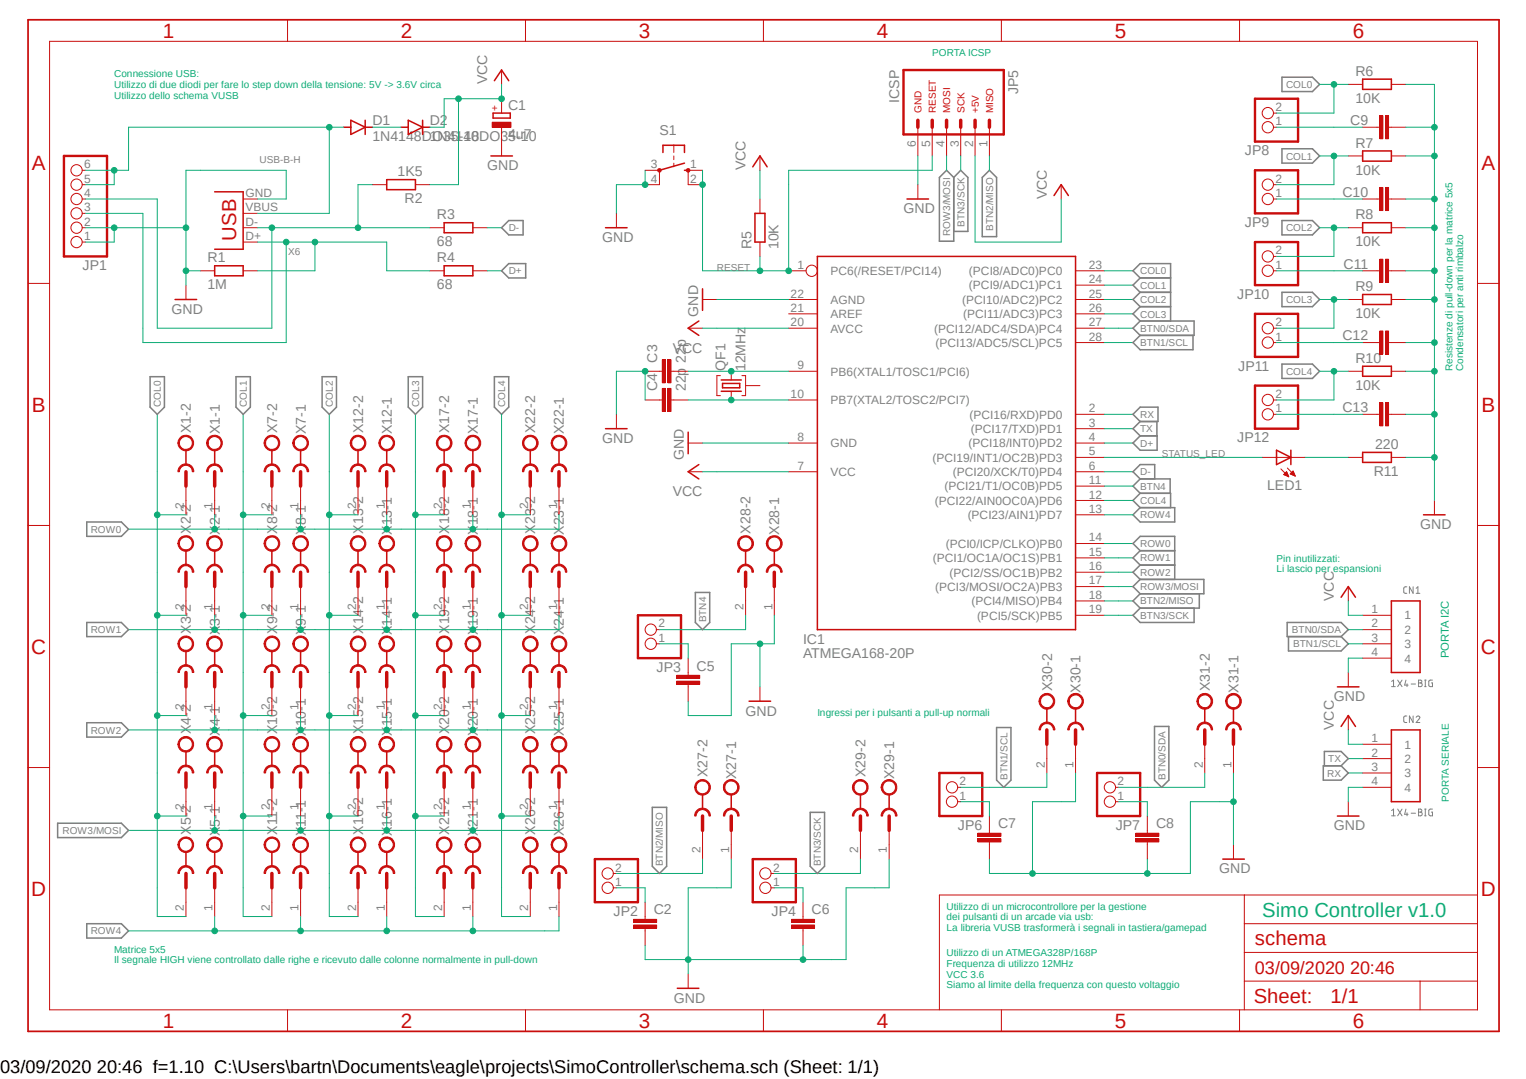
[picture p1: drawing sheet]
<svg xmlns="http://www.w3.org/2000/svg" width="297mm" height="210mm" viewBox="0 0 297 210" stroke-linecap="round" stroke-linejoin="round" font-family="sans-serif">
<defs><g id="words">
<g font-size="4" fill="#c90d0c">
<text x="31.7" y="7.4">1</text>
<text x="78" y="7.4">2</text>
<text x="124.3" y="7.4">3</text>
<text x="170.6" y="7.4">4</text>
<text x="217" y="7.4">5</text>
<text x="263.3" y="7.4">6</text>
<text x="6.2" y="33">A</text>
<text x="288.3" y="33">A</text>
<text x="6.2" y="80.2">B</text>
<text x="288.3" y="80.2">B</text>
<text x="6.1" y="127.3">C</text>
<text x="288.2" y="127.3">C</text>
<text x="6.1" y="174.4">D</text>
<text x="288.2" y="174.4">D</text>
<text x="31.7" y="200.1">1</text>
<text x="78" y="200.1">2</text>
<text x="124.3" y="200.1">3</text>
<text x="170.6" y="200.1">4</text>
<text x="217" y="200.1">5</text>
<text x="263.3" y="200.1">6</text>
</g>
<g font-size="3.9" fill="#c90d0c">
<text x="46" y="46.8" transform="rotate(-90 46 46.8)">USB</text>
<text x="244.3" y="184">schema</text>
<text x="244" y="195.3">Sheet:</text>
<text x="259" y="195.2">1/1</text>
</g>
<text font-size="3.9" fill="#0dab76" x="245.7" y="178.4">Simo Controller v1.0</text>
<text font-size="3.6" x="0" y="208.9">03/09/2020 20:46 f=1.10 C:\Users\bartn\Documents\eagle\projects\SimoController\schema.sch (Sheet: 1/1)</text>
<text font-size="3.5" fill="#c90d0c" x="244.3" y="189.6">03/09/2020 20:46</text>
<g font-size="2.8" fill="#808080">
<text x="94.8" y="16.4" transform="rotate(-90 94.8 16.4)">VCC</text>
<text x="263.8" y="14.8">R6</text>
<text x="98.9" y="21.5">C1</text>
<text x="175" y="20" transform="rotate(-90 175 20)">ICSP</text>
<text x="198.2" y="18.4" transform="rotate(-90 198.2 18.4)">JP5</text>
<text x="263.8" y="20">10K</text>
<text x="72.5" y="27.3">1N4148DO35-10</text>
<text x="72.5" y="24.3">D1</text>
<text x="83.6" y="24.3">D2</text>
<text x="83.6" y="27.3">1N4148DO35-10</text>
<text x="98.9" y="27.1">4u7</text>
<text x="128.4" y="26.2">S1</text>
<text x="262.8" y="24.3">C9</text>
<text x="263.8" y="28.7">R7</text>
<text x="77.4" y="34.3">1K5</text>
<text x="94.8" y="33.1">GND</text>
<text x="145.1" y="33.1" transform="rotate(-90 145.1 33.1)">VCC</text>
<text x="242.3" y="30.2">JP8</text>
<text x="263.8" y="34">10K</text>
<text x="78.7" y="39.5">R2</text>
<text x="175.9" y="41.5">GND</text>
<text x="203.7" y="38.7" transform="rotate(-90 203.7 38.7)">VCC</text>
<text x="261.3" y="38.3">C10</text>
<text x="85" y="48">68</text>
<text x="85" y="42.7">R3</text>
<text x="117.2" y="47.1">GND</text>
<text x="242.3" y="44.2">JP9</text>
<text x="263.8" y="48">10K</text>
<text x="263.8" y="42.7">R8</text>
<text x="16.1" y="52.6">JP1</text>
<text x="40.4" y="51.1">R1</text>
<text x="85" y="51.1">R4</text>
<text x="146.3" y="48.5" transform="rotate(-90 146.3 48.5)">R5</text>
<text x="151.6" y="48.5" transform="rotate(-90 151.6 48.5)">10K</text>
<text x="261.5" y="52.3">C11</text>
<text x="40.4" y="56.3">1M</text>
<text x="85" y="56.3">68</text>
<text x="240.8" y="58.2">JP10</text>
<text x="263.8" y="56.6">R9</text>
<text x="33.4" y="61.1">GND</text>
<text x="135.9" y="61.6" transform="rotate(-90 135.9 61.6)">GND</text>
<text x="263.8" y="61.9">10K</text>
<text x="127.9" y="70.6" transform="rotate(-90 127.9 70.6)">C3</text>
<text x="130.9" y="68.6">VCC</text>
<text x="133.5" y="70.6" transform="rotate(-90 133.5 70.6)">22p</text>
<text x="261.3" y="66.3">C12</text>
<text x="263.8" y="70.6">R10</text>
<text x="127.9" y="76.2" transform="rotate(-90 127.9 76.2)">C4</text>
<text x="133.5" y="76.2" transform="rotate(-90 133.5 76.2)">22p</text>
<text x="141.2" y="72.3" transform="rotate(-90 141.2 72.3)">QF1</text>
<text x="145.1" y="72.3" transform="rotate(-90 145.1 72.3)">12MHz</text>
<text x="241" y="72.1">JP11</text>
<text x="263.8" y="75.9">10K</text>
<text x="261.3" y="80.2">C13</text>
<text x="37.2" y="84.3" transform="rotate(-90 37.2 84.3)">X1-2</text>
<text x="42.8" y="84.5" transform="rotate(-90 42.8 84.5)">X1-1</text>
<text x="53.9" y="84.3" transform="rotate(-90 53.9 84.3)">X7-2</text>
<text x="59.5" y="84.5" transform="rotate(-90 59.5 84.5)">X7-1</text>
<text x="70.7" y="84.3" transform="rotate(-90 70.7 84.3)">X12-2</text>
<text x="76.2" y="84.5" transform="rotate(-90 76.2 84.5)">X12-1</text>
<text x="87.4" y="84.3" transform="rotate(-90 87.4 84.3)">X17-2</text>
<text x="93" y="84.5" transform="rotate(-90 93 84.5)">X17-1</text>
<text x="104.2" y="84.3" transform="rotate(-90 104.2 84.3)">X22-2</text>
<text x="109.8" y="84.5" transform="rotate(-90 109.8 84.5)">X22-1</text>
<text x="117.2" y="86.2">GND</text>
<text x="133.1" y="89.6" transform="rotate(-90 133.1 89.6)">GND</text>
<text x="240.8" y="86.1">JP12</text>
<text x="267.6" y="87.3">220</text>
<text x="246.6" y="95.4">LED1</text>
<text x="267.4" y="92.6">R11</text>
<text x="130.9" y="96.6">VCC</text>
<text x="37.2" y="103.8" transform="rotate(-90 37.2 103.8)">X2-2</text>
<text x="42.8" y="104.1" transform="rotate(-90 42.8 104.1)">X2-1</text>
<text x="53.9" y="103.8" transform="rotate(-90 53.9 103.8)">X8-2</text>
<text x="59.5" y="104.1" transform="rotate(-90 59.5 104.1)">X8-1</text>
<text x="70.7" y="103.8" transform="rotate(-90 70.7 103.8)">X13-2</text>
<text x="76.2" y="104.1" transform="rotate(-90 76.2 104.1)">X13-1</text>
<text x="87.4" y="103.8" transform="rotate(-90 87.4 103.8)">X18-2</text>
<text x="93" y="104.1" transform="rotate(-90 93 104.1)">X18-1</text>
<text x="104.2" y="103.8" transform="rotate(-90 104.2 103.8)">X23-2</text>
<text x="109.8" y="104.1" transform="rotate(-90 109.8 104.1)">X23-1</text>
<text x="146.1" y="103.8" transform="rotate(-90 146.1 103.8)">X28-2</text>
<text x="151.7" y="104.1" transform="rotate(-90 151.7 104.1)">X28-1</text>
<text x="276.4" y="103">GND</text>
<text x="259.6" y="117" transform="rotate(-90 259.6 117)">VCC</text>
<text x="37.2" y="123.4" transform="rotate(-90 37.2 123.4)">X3-2</text>
<text x="42.8" y="123.7" transform="rotate(-90 42.8 123.7)">X3-1</text>
<text x="53.9" y="123.4" transform="rotate(-90 53.9 123.4)">X9-2</text>
<text x="59.5" y="123.7" transform="rotate(-90 59.5 123.7)">X9-1</text>
<text x="70.7" y="123.4" transform="rotate(-90 70.7 123.4)">X14-2</text>
<text x="76.2" y="123.7" transform="rotate(-90 76.2 123.7)">X14-1</text>
<text x="87.4" y="123.4" transform="rotate(-90 87.4 123.4)">X19-2</text>
<text x="93" y="123.7" transform="rotate(-90 93 123.7)">X19-1</text>
<text x="104.2" y="123.4" transform="rotate(-90 104.2 123.4)">X24-2</text>
<text x="109.8" y="123.7" transform="rotate(-90 109.8 123.7)">X24-1</text>
<text x="156.3" y="125.3">IC1</text>
<text x="127.8" y="130.8">JP3</text>
<text x="135.6" y="130.5">C5</text>
<text x="156.3" y="128.1">ATMEGA168-20P</text>
<text x="204.8" y="134.5" transform="rotate(-90 204.8 134.5)">X30-2</text>
<text x="210.3" y="134.8" transform="rotate(-90 210.3 134.8)">X30-1</text>
<text x="235.5" y="134.5" transform="rotate(-90 235.5 134.5)">X31-2</text>
<text x="241" y="134.8" transform="rotate(-90 241 134.8)">X31-1</text>
<text x="259.6" y="136.5">GND</text>
<text x="37.2" y="142.9" transform="rotate(-90 37.2 142.9)">X4-2</text>
<text x="42.8" y="143.2" transform="rotate(-90 42.8 143.2)">X4-1</text>
<text x="53.9" y="142.9" transform="rotate(-90 53.9 142.9)">X10-2</text>
<text x="59.5" y="143.2" transform="rotate(-90 59.5 143.2)">X10-1</text>
<text x="70.7" y="142.9" transform="rotate(-90 70.7 142.9)">X15-2</text>
<text x="76.2" y="143.2" transform="rotate(-90 76.2 143.2)">X15-1</text>
<text x="87.4" y="142.9" transform="rotate(-90 87.4 142.9)">X20-2</text>
<text x="93" y="143.2" transform="rotate(-90 93 143.2)">X20-1</text>
<text x="104.2" y="142.9" transform="rotate(-90 104.2 142.9)">X25-2</text>
<text x="109.8" y="143.2" transform="rotate(-90 109.8 143.2)">X25-1</text>
<text x="145.1" y="139.3">GND</text>
<text x="259.6" y="142.1" transform="rotate(-90 259.6 142.1)">VCC</text>
<text x="137.7" y="151.3" transform="rotate(-90 137.7 151.3)">X27-2</text>
<text x="143.3" y="151.6" transform="rotate(-90 143.3 151.6)">X27-1</text>
<text x="168.4" y="151.3" transform="rotate(-90 168.4 151.3)">X29-2</text>
<text x="174" y="151.6" transform="rotate(-90 174 151.6)">X29-1</text>
<text x="186.4" y="161.5">JP6</text>
<text x="194.3" y="161.2">C7</text>
<text x="217.2" y="161.5">JP7</text>
<text x="225" y="161.2">C8</text>
<text x="259.6" y="161.6">GND</text>
<text x="37.2" y="162.5" transform="rotate(-90 37.2 162.5)">X5-2</text>
<text x="42.8" y="162.8" transform="rotate(-90 42.8 162.8)">X5-1</text>
<text x="53.9" y="162.5" transform="rotate(-90 53.9 162.5)">X11-2</text>
<text x="59.5" y="162.8" transform="rotate(-90 59.5 162.8)">X11-1</text>
<text x="70.7" y="162.5" transform="rotate(-90 70.7 162.5)">X16-2</text>
<text x="76.2" y="162.8" transform="rotate(-90 76.2 162.8)">X16-1</text>
<text x="87.4" y="162.5" transform="rotate(-90 87.4 162.5)">X21-2</text>
<text x="93" y="162.8" transform="rotate(-90 93 162.8)">X21-1</text>
<text x="104.2" y="162.5" transform="rotate(-90 104.2 162.5)">X26-2</text>
<text x="109.8" y="162.8" transform="rotate(-90 109.8 162.8)">X26-1</text>
<text x="237.3" y="170">GND</text>
<text x="119.4" y="178.2">JP2</text>
<text x="127.3" y="178">C2</text>
<text x="150.2" y="178.2">JP4</text>
<text x="157.9" y="178">C6</text>
<text x="131.1" y="195.2">GND</text>
</g>
<g font-size="2.3" fill="#808080">
<text x="248.2" y="21.6">2</text>
<text x="178.2" y="28.7" transform="rotate(-90 178.2 28.7)">6</text>
<text x="181" y="28.7" transform="rotate(-90 181 28.7)">5</text>
<text x="183.8" y="28.7" transform="rotate(-90 183.8 28.7)">4</text>
<text x="186.6" y="28.7" transform="rotate(-90 186.6 28.7)">3</text>
<text x="189.4" y="28.7" transform="rotate(-90 189.4 28.7)">2</text>
<text x="192.2" y="28.7" transform="rotate(-90 192.2 28.7)">1</text>
<text x="248.2" y="24.4">1</text>
<text x="16.4" y="35.6">5</text>
<text x="16.4" y="32.8">6</text>
<text x="126.7" y="32.8">3</text>
<text x="126.7" y="35.6">4</text>
<text x="134.3" y="32.8">1</text>
<text x="134.3" y="35.6">2</text>
<text x="248.2" y="35.6">2</text>
<text x="16.4" y="41.1">3</text>
<text x="16.4" y="38.4">4</text>
<text x="47.8" y="41.1">VBUS</text>
<text x="47.8" y="38.4">GND</text>
<text x="248.2" y="38.4">1</text>
<text x="16.4" y="46.7">1</text>
<text x="16.4" y="43.9">2</text>
<text x="47.8" y="46.7">D+</text>
<text x="47.8" y="43.9">D-</text>
<text x="155.2" y="52.3">1</text>
<text x="161.6" y="53.6">PC6(/RESET/PCI14)</text>
<text x="188.6" y="53.6">(PCI8/ADC0)PC0</text>
<text x="211.9" y="52.3">23</text>
<text x="248.2" y="52.3">1</text>
<text x="248.2" y="49.5">2</text>
<text x="153.9" y="57.9">22</text>
<text x="161.6" y="59.1">AGND</text>
<text x="187.3" y="59.1">(PCI10/ADC2)PC2</text>
<text x="188.6" y="56.3">(PCI9/ADC1)PC1</text>
<text x="211.9" y="57.9">25</text>
<text x="211.9" y="55.1">24</text>
<text x="153.9" y="60.7">21</text>
<text x="153.9" y="63.5">20</text>
<text x="161.6" y="61.9">AREF</text>
<text x="161.6" y="64.7">AVCC</text>
<text x="181.8" y="64.7">(PCI12/ADC4/SDA)PC4</text>
<text x="187.5" y="61.9">(PCI11/ADC3)PC3</text>
<text x="211.9" y="63.5">27</text>
<text x="211.9" y="60.7">26</text>
<text x="248.2" y="63.5">2</text>
<text x="155.2" y="71.9">9</text>
<text x="182.1" y="67.5">(PCI13/ADC5/SCL)PC5</text>
<text x="211.9" y="66.3">28</text>
<text x="248.2" y="66.3">1</text>
<text x="153.9" y="77.5">10</text>
<text x="161.6" y="73.1">PB6(XTAL1/TOSC1/PCI6)</text>
<text x="248.2" y="77.5">2</text>
<text x="161.6" y="78.7">PB7(XTAL2/TOSC2/PCI7)</text>
<text x="188.7" y="81.5">(PCI16/RXD)PD0</text>
<text x="211.9" y="83.1">3</text>
<text x="211.9" y="80.3">2</text>
<text x="248.2" y="80.3">1</text>
<text x="155.2" y="85.9">8</text>
<text x="161.6" y="87.1">GND</text>
<text x="181.5" y="89.9">(PCI19/INT1/OC2B)PD3</text>
<text x="188.5" y="87.1">(PCI18/INT0)PD2</text>
<text x="189" y="84.3">(PCI17/TXD)PD1</text>
<text x="211.9" y="88.6">5</text>
<text x="211.9" y="85.9">4</text>
<text x="155.2" y="91.4">7</text>
<text x="161.6" y="92.7">VCC</text>
<text x="183.8" y="95.5">(PCI21/T1/OC0B)PD5</text>
<text x="185.5" y="92.7">(PCI20/XCK/T0)PD4</text>
<text x="211.9" y="94.2">11</text>
<text x="211.9" y="91.4">6</text>
<text x="35.8" y="99.1" transform="rotate(-90 35.8 99.1)">2</text>
<text x="41.4" y="99.1" transform="rotate(-90 41.4 99.1)">1</text>
<text x="52.5" y="99.1" transform="rotate(-90 52.5 99.1)">2</text>
<text x="58.1" y="99.1" transform="rotate(-90 58.1 99.1)">1</text>
<text x="69.3" y="99.1" transform="rotate(-90 69.3 99.1)">2</text>
<text x="74.9" y="99.1" transform="rotate(-90 74.9 99.1)">1</text>
<text x="86.1" y="99.1" transform="rotate(-90 86.1 99.1)">2</text>
<text x="91.7" y="99.1" transform="rotate(-90 91.7 99.1)">1</text>
<text x="102.8" y="99.1" transform="rotate(-90 102.8 99.1)">2</text>
<text x="108.4" y="99.1" transform="rotate(-90 108.4 99.1)">1</text>
<text x="182" y="98.3">(PCI22/AIN0OC0A)PD6</text>
<text x="188.3" y="101.1">(PCI23/AIN1)PD7</text>
<text x="211.9" y="99.8">13</text>
<text x="211.9" y="97">12</text>
<text x="184.1" y="106.6">(PCI0/ICP/CLKO)PB0</text>
<text x="211.9" y="105.4">14</text>
<text x="181.6" y="109.4">(PCI1/OC1A/OC1S)PB1</text>
<text x="184.8" y="112.2">(PCI2/SS/OC1B)PB2</text>
<text x="211.9" y="113.8">17</text>
<text x="211.9" y="111">16</text>
<text x="211.9" y="108.2">15</text>
<text x="35.8" y="118.7" transform="rotate(-90 35.8 118.7)">2</text>
<text x="41.4" y="118.7" transform="rotate(-90 41.4 118.7)">1</text>
<text x="52.5" y="118.7" transform="rotate(-90 52.5 118.7)">2</text>
<text x="58.1" y="118.7" transform="rotate(-90 58.1 118.7)">1</text>
<text x="69.3" y="118.7" transform="rotate(-90 69.3 118.7)">2</text>
<text x="74.9" y="118.7" transform="rotate(-90 74.9 118.7)">1</text>
<text x="86.1" y="118.7" transform="rotate(-90 86.1 118.7)">2</text>
<text x="91.7" y="118.7" transform="rotate(-90 91.7 118.7)">1</text>
<text x="102.8" y="118.7" transform="rotate(-90 102.8 118.7)">2</text>
<text x="108.4" y="118.7" transform="rotate(-90 108.4 118.7)">1</text>
<text x="144.7" y="118.7" transform="rotate(-90 144.7 118.7)">2</text>
<text x="150.3" y="118.7" transform="rotate(-90 150.3 118.7)">1</text>
<text x="182" y="115">(PCI3/MOSI/OC2A)PB3</text>
<text x="189.1" y="117.8">(PCI4/MISO)PB4</text>
<text x="211.9" y="119.3">19</text>
<text x="211.9" y="116.5">18</text>
<text x="266.9" y="119.3">1</text>
<text x="128.1" y="124.9">1</text>
<text x="128.1" y="122.1">2</text>
<text x="190.2" y="120.6">(PCI5/SCK)PB5</text>
<text x="266.9" y="122.1">2</text>
<text x="266.9" y="124.9">3</text>
<text x="273.4" y="120.6">1</text>
<text x="273.4" y="123.4">2</text>
<text x="266.9" y="127.7">4</text>
<text x="273.4" y="126.2">3</text>
<text x="273.4" y="128.9">4</text>
<text x="35.8" y="138.2" transform="rotate(-90 35.8 138.2)">2</text>
<text x="41.4" y="138.2" transform="rotate(-90 41.4 138.2)">1</text>
<text x="52.5" y="138.2" transform="rotate(-90 52.5 138.2)">2</text>
<text x="58.1" y="138.2" transform="rotate(-90 58.1 138.2)">1</text>
<text x="69.3" y="138.2" transform="rotate(-90 69.3 138.2)">2</text>
<text x="74.9" y="138.2" transform="rotate(-90 74.9 138.2)">1</text>
<text x="86.1" y="138.2" transform="rotate(-90 86.1 138.2)">2</text>
<text x="91.7" y="138.2" transform="rotate(-90 91.7 138.2)">1</text>
<text x="102.8" y="138.2" transform="rotate(-90 102.8 138.2)">2</text>
<text x="108.4" y="138.2" transform="rotate(-90 108.4 138.2)">1</text>
<text x="203.4" y="149.4" transform="rotate(-90 203.4 149.4)">2</text>
<text x="209" y="149.4" transform="rotate(-90 209 149.4)">1</text>
<text x="234.1" y="149.4" transform="rotate(-90 234.1 149.4)">2</text>
<text x="239.7" y="149.4" transform="rotate(-90 239.7 149.4)">1</text>
<text x="266.9" y="144.5">1</text>
<text x="266.9" y="147.3">2</text>
<text x="273.4" y="145.7">1</text>
<text x="273.4" y="148.5">2</text>
<text x="186.8" y="155.7">1</text>
<text x="186.8" y="152.9">2</text>
<text x="217.5" y="155.7">1</text>
<text x="217.5" y="152.9">2</text>
<text x="266.9" y="150.1">3</text>
<text x="266.9" y="152.9">4</text>
<text x="273.4" y="151.3">3</text>
<text x="273.4" y="154.1">4</text>
<text x="35.8" y="157.7" transform="rotate(-90 35.8 157.7)">2</text>
<text x="41.4" y="157.7" transform="rotate(-90 41.4 157.7)">1</text>
<text x="52.5" y="157.7" transform="rotate(-90 52.5 157.7)">2</text>
<text x="58.1" y="157.7" transform="rotate(-90 58.1 157.7)">1</text>
<text x="69.3" y="157.7" transform="rotate(-90 69.3 157.7)">2</text>
<text x="74.9" y="157.7" transform="rotate(-90 74.9 157.7)">1</text>
<text x="86.1" y="157.7" transform="rotate(-90 86.1 157.7)">2</text>
<text x="91.7" y="157.7" transform="rotate(-90 91.7 157.7)">1</text>
<text x="102.8" y="157.7" transform="rotate(-90 102.8 157.7)">2</text>
<text x="108.4" y="157.7" transform="rotate(-90 108.4 157.7)">1</text>
<text x="136.4" y="166.1" transform="rotate(-90 136.4 166.1)">2</text>
<text x="141.9" y="166.1" transform="rotate(-90 141.9 166.1)">1</text>
<text x="167.1" y="166.1" transform="rotate(-90 167.1 166.1)">2</text>
<text x="172.6" y="166.1" transform="rotate(-90 172.6 166.1)">1</text>
<text x="119.8" y="172.4">1</text>
<text x="119.8" y="169.6">2</text>
<text x="150.5" y="172.4">1</text>
<text x="150.5" y="169.6">2</text>
<text x="35.8" y="177.3" transform="rotate(-90 35.8 177.3)">2</text>
<text x="41.4" y="177.3" transform="rotate(-90 41.4 177.3)">1</text>
<text x="52.5" y="177.3" transform="rotate(-90 52.5 177.3)">2</text>
<text x="58.1" y="177.3" transform="rotate(-90 58.1 177.3)">1</text>
<text x="69.3" y="177.3" transform="rotate(-90 69.3 177.3)">2</text>
<text x="74.9" y="177.3" transform="rotate(-90 74.9 177.3)">1</text>
<text x="86.1" y="177.3" transform="rotate(-90 86.1 177.3)">2</text>
<text x="91.7" y="177.3" transform="rotate(-90 91.7 177.3)">1</text>
<text x="102.8" y="177.3" transform="rotate(-90 102.8 177.3)">2</text>
<text x="108.4" y="177.3" transform="rotate(-90 108.4 177.3)">1</text>
</g>
<text font-size="2.2" fill="#0dab76" x="282" y="128.1" transform="rotate(-90 282 128.1)">PORTA I2C</text>
<g font-size="1.9" fill="#0dab76">
<text x="181.4" y="10.8">PORTA ICSP</text>
<text x="22.2" y="15.1">Connessione USB:</text>
<text x="22.2" y="17.1">Utilizzo di due diodi per fare lo step down della tensione: 5V -&gt; 3.6V circa</text>
<text x="22.2" y="19.2">Utilizzo dello schema VUSB</text>
<text x="282.7" y="72.3" transform="rotate(-90 282.7 72.3)">Resistenze di pull-down per la matrice 5x5</text>
<text x="284.8" y="72.3" transform="rotate(-90 284.8 72.3)">Condensatori per anti rimbalzo</text>
<text x="248.5" y="109.3">Pin inutilizzati:</text>
<text x="248.5" y="111.4">Li lascio per espansioni</text>
<text x="159.1" y="139.3">Ingressi per i pulsanti a pull-up normali</text>
<text x="282" y="156" transform="rotate(-90 282 156)">PORTA SERIALE</text>
<text x="184.2" y="177">Utilizzo di un microcontrollore per la gestione</text>
<text x="184.2" y="179.1">dei pulsanti di un arcade via usb:</text>
<text x="22.2" y="185.4">Matrice 5x5</text>
<text x="184.2" y="181.2">La libreria VUSB trasformerà i segnali in tastiera/gamepad</text>
<text x="22.2" y="187.5">Il segnale HIGH viene controllato dalle righe e ricevuto dalle colonne normalmente in pull-down</text>
<text x="184.2" y="186.1">Utilizzo di un ATMEGA328P/168P</text>
<text x="184.2" y="188.2">Frequenza di utilizzo 12MHz</text>
<text x="184.2" y="190.3">VCC 3.6</text>
<text x="184.2" y="192.4">Siamo al limite della frequenza con questo voltaggio</text>
</g>
<g font-size="1.9" fill="#808080">
<text x="250.3" y="17.1">COL0</text>
<text x="50.5" y="31.8">USB-B-H</text>
<text x="250.3" y="31.1">COL1</text>
<text x="99" y="45">D-</text>
<text x="184.9" y="46" transform="rotate(-90 184.9 46)">ROW3/MOSI</text>
<text x="187.7" y="44.1" transform="rotate(-90 187.7 44.1)">BTN3/SCK</text>
<text x="193.3" y="45" transform="rotate(-90 193.3 45)">BTN2/MISO</text>
<text x="250.3" y="45">COL2</text>
<text x="56.1" y="49.7">X6</text>
<text x="99" y="53.4">D+</text>
<text x="139.5" y="52.7">RESET</text>
<text x="221.9" y="53.4">COL0</text>
<text x="221.9" y="56.2">COL1</text>
<text x="221.9" y="59">COL2</text>
<text x="250.3" y="59">COL3</text>
<text x="221.9" y="61.8">COL3</text>
<text x="221.9" y="64.6">BTN0/SDA</text>
<text x="221.9" y="67.4">BTN1/SCL</text>
<text x="250.3" y="73">COL4</text>
<text x="31.3" y="79.2" transform="rotate(-90 31.3 79.2)">COL0</text>
<text x="48" y="79.2" transform="rotate(-90 48 79.2)">COL1</text>
<text x="64.8" y="79.2" transform="rotate(-90 64.8 79.2)">COL2</text>
<text x="81.6" y="79.2" transform="rotate(-90 81.6 79.2)">COL3</text>
<text x="98.3" y="79.2" transform="rotate(-90 98.3 79.2)">COL4</text>
<text x="221.9" y="81.3">RX</text>
<text x="221.9" y="86.9">D+</text>
<text x="221.9" y="84.1">TX</text>
<text x="226.1" y="89">STATUS_LED</text>
<text x="221.9" y="95.3">BTN4</text>
<text x="221.9" y="92.5">D-</text>
<text x="221.9" y="98.1">COL4</text>
<text x="221.9" y="100.9">ROW4</text>
<text x="17.7" y="103.7">ROW0</text>
<text x="221.9" y="106.5">ROW0</text>
<text x="221.9" y="109.3">ROW1</text>
<text x="221.9" y="112.1">ROW2</text>
<text x="221.9" y="117.6">BTN2/MISO</text>
<text x="221.9" y="114.9">ROW3/MOSI</text>
<text x="17.7" y="123.2">ROW1</text>
<text x="137.4" y="121.2" transform="rotate(-90 137.4 121.2)">BTN4</text>
<text x="221.9" y="120.4">BTN3/SCK</text>
<text x="251.5" y="123.2">BTN0/SDA</text>
<text x="251.7" y="126">BTN1/SCL</text>
<text x="17.7" y="142.8">ROW2</text>
<text x="258.5" y="148.4">TX</text>
<text x="196.1" y="151.8" transform="rotate(-90 196.1 151.8)">BTN1/SCL</text>
<text x="226.8" y="151.8" transform="rotate(-90 226.8 151.8)">BTN0/SDA</text>
<text x="258.3" y="151.2">RX</text>
<text x="12.2" y="162.3">ROW3/MOSI</text>
<text x="129" y="168.6" transform="rotate(-90 129 168.6)">BTN2/MISO</text>
<text x="159.8" y="168.6" transform="rotate(-90 159.8 168.6)">BTN3/SCK</text>
<text x="17.7" y="181.9">ROW4</text>
</g>
<g font-size="1.9" fill="#c90d0c">
<text x="97" y="21.5" transform="rotate(-90 97 21.5)">+</text>
<text x="179.4" y="22" transform="rotate(-90 179.4 22)">GND</text>
<text x="182.2" y="22" transform="rotate(-90 182.2 22)">RESET</text>
<text x="185" y="22" transform="rotate(-90 185 22)">MOSI</text>
<text x="187.7" y="22" transform="rotate(-90 187.7 22)">SCK</text>
<text x="190.5" y="22" transform="rotate(-90 190.5 22)">+5V</text>
<text x="193.3" y="22" transform="rotate(-90 193.3 22)">MISO</text>
</g>
</g></defs>
<path d="M4.9 3.5l287.2 197.8M292.1 3.5l-287.2 197.8" fill="none" stroke="#fff" stroke-width=".19"/>
<g fill="none" stroke="#808080" stroke-width=".19">
<path d="M273.8 114.2l-.4 .1-.2 .2 .1 .9 .5 .1M275 114.2v1.3l-.7-1.3v1.3M275.6 115.5h.8M275.6 114.5l.4-.3v1.3M270.8 132.6l.4-.2v1.2M270.8 133.6h.8M272 132.4l.9 1.2M272.9 132.4l-.9 1.2M273.6 132.4l-.2 .9h.7M273.8 139.4h-.4l-.2 .2 .1 .9 .5 .1M273.9 133.1v.5M274.7 133.1h.8"/>
<path d="M275 139.4v1.2l-.7-1.2v1.2M275.6 139.6a.35 .35 0 0 1 .5-.2 .35 .35 0 0 1 .1 .5l-.6 .7h.8M276.1 132.4h.5l.1 .4-.2 .1 .1 .1a.37 .37 0 0 1 .2 .4 .37 .37 0 0 1-.3 .2h-.4zM276.1 132.9h.4M277.3 133.6h.3M277.3 132.4h.3M277.4 132.4v1.2M278.8 132.4l-.7 .1v.8l.2 .3h.5v-.7h-.2M270.8 157.8l.4-.3v1.3M270.8 158.8h.8M272 157.5l.9 1.3M272.9 157.5l-.9 1.3"/>
<path d="M273.6 157.5l-.2 1h.7M273.9 158.2v.6M274.7 158.3h.8M276.1 157.5l.5 .1 .1 .3-.2 .2h.1a.37 .37 0 0 1 .2 .4 .37 .37 0 0 1-.3 .3h-.4zM276.1 158.1h.4M277.3 158.8h.3M277.3 157.5h.3M277.4 157.5v1.3M278.8 157.5h-.4l-.3 .1v.9l.2 .2 .5 .1v-.7h-.2"/>
</g>
<g fill="none" stroke="#808080" stroke-width=".3">
<path d="M249.5 15h5.9l1.4 1.4-1.4 1.4h-5.9zM182.8 34.5l1.4-1.4 1.4 1.4v12.4h-2.8zM185.6 34.5l1.4-1.4 1.4 1.4v10.5h-2.8M191.2 34.5l1.4-1.4 1.4 1.4v11.6h-2.8zM249.5 29h5.9l1.4 1.4-1.4 1.3h-5.9zM249.5 42.9h5.9l1.4 1.4-1.4 1.4h-5.9zM249.5 56.9h5.9l1.4 1.4-1.4 1.4h-5.9zM96.2 73.3h2.8v5.9l-1.4 1.4-1.4-1.4zM249.5 70.9h5.9l1.4 1.4-1.4 1.4h-5.9zM221.9 96l-1.4-1.4 1.4-1.4h5.9v2.8M221.9 96h5.9v2.8M221.9 96l-1.4 1.4 1.4 1.4"/>
<path d="M221.9 98.8h6.7v2.8h-6.7l-1.4-1.4zM250.5 121.2h10.5l1.4 1.4-1.4 1.3h-10.5zM250.8 123.9v2.8h10.2l1.4-1.4-1.4-1.4M16.9 179.8h6.7l1.4 1.4-1.4 1.4h-6.7z"/>
</g>
<path d="M96 22h3.3v1h-3.3zM159.1 49.9h50.2v72.7h-50.2z" fill="none" stroke="#c90d0c" stroke-width=".3"/>
<g fill="none" stroke="#c90d0c" stroke-width=".19">
<path d="M178.6 24.8v5.6M181.4 24.8v5.6M184.2 24.8v5.6M187 24.8v5.6M189.8 24.8v5.6M192.6 24.8v5.6M153.5 58.3h5.6M153.5 52.7h3.4M209.3 58.3h5.6M209.3 55.5h5.6M209.3 52.7h5.6M153.5 77.9h5.6"/>
<path d="M153.5 72.3h5.6M153.5 61.1h5.6M153.5 63.9h5.6M209.3 61.1h5.6M209.3 63.9h5.6M209.3 66.7h5.6M153.5 86.2h5.6M153.5 91.8h5.6M209.3 86.2h5.6M209.3 91.8h5.6M209.3 97.4h5.6M209.3 94.6h5.6"/>
<path d="M209.3 89h5.6M209.3 83.4h5.6M209.3 80.6h5.6M209.3 119.8h5.6M209.3 117h5.6M209.3 114.2h5.6M209.3 111.4h5.6M209.3 108.6h5.6M209.3 105.8h5.6M209.3 100.2h5.6"/>
<circle cx="158" cy="52.7" r="1.1"/>
</g>
<path d="M175.9 13.6h19.5v12.6h-19.5z" fill="none" stroke="#c90d0c" stroke-width=".47"/>
<path d="M178.6 23.4v1.4M181.4 23.4v1.4M184.2 23.4v1.4M187 23.4v1.4M189.8 23.4v1.4M192.6 23.4v1.4" fill="none" stroke="#c90d0c" stroke-width=".68"/>
<path d="M95.8 23.8h3.6v1h-3.6z" fill-rule="evenodd" fill="#c90d0c"/>
<g fill="none" stroke="#c90d0c" stroke-width=".19">
<path d="M97.6 13.6v2.8M97.6 19.2v2.8M262.4 16.4h2.8M270.8 16.4h2.8M47.3 38.7h2.8M72.5 35.9h2.8M80.9 35.9h2.8M95.8 23.8h3.6v1h-3.6zM97.6 24.8v5.6M262.4 30.4h2.8M270.8 30.4h2.8M36.2 55.5v2.8"/>
<path d="M39 52.7h2.8M47.3 52.7h2.8M47.3 44.3h2.8M47.3 47.1h2.8M47.3 41.5h2.8M83.7 52.7h2.7M83.7 44.3h2.7M92 52.7h2.8M92 44.3h2.8M136.7 58.3h2.8M262.4 44.3h2.8M262.4 58.3h2.8"/>
<path d="M270.8 44.3h2.8M270.8 58.3h2.8M128.4 72.3h.5M130.6 72.3h.5M133.9 63.9h2.8M140.2 73.1h-.7v3.9h.7M142.3 72.3v1.7M142.3 76.2v1.7M144.4 73.1h.7v3.9h-.7M145.1 75.1h2.8M133.9 86.2h2.8M133.9 91.8h2.8"/>
</g>
<g fill="none" stroke="#c90d0c" stroke-width=".3">
<path d="M96.2 15.7l1.4-2.1 1.4 2.1M265.2 15.4h5.6v2h-5.6zM41.8 37.3h5.5v11.2h-5.5M66.9 24.8h1.4M68.3 23.4l2.8 1.4-2.8 1.4zM71.1 23.4v2.8M71.1 24.8h1.4M75.3 35h5.6v1.9h-5.6zM78.1 24.8h1.4M79.5 23.4l2.8 1.4-2.8 1.4zM82.3 24.8h1.4M82.3 23.4v2.8"/>
<path d="M95.5 30.4h4.2M265.2 29.4h5.6v2h-5.6zM34.1 58.3h4.2M41.8 51.7h5.5v2h-5.5zM86.4 51.7h5.6v2h-5.6zM86.4 43.3h5.6v2h-5.6zM136.7 56.2v4.2M265.2 43.3h5.6v2h-5.6zM265.2 57.3h5.6v2h-5.6zM136 62.5l-2.1 1.4 2.1 1.4M140.4 74h3.9M140.4 76.2h3.9"/>
<path d="M140.6 74.6h3.4v.9h-3.4zM133.9 84.1v4.2M136 90.4l-2.1 1.4 2.1 1.4"/>
</g>
<path d="M130 70h.6v4.5h-.6z" fill-rule="evenodd" fill="#c90d0c"/>
<path d="M130 70h.6v4.5h-.6z" fill="none" stroke="#c90d0c" stroke-width=".19"/>
<path d="M128.9 70h.6v4.5h-.6z" fill-rule="evenodd" fill="#c90d0c"/>
<path d="M125.6 72.3h2.8M128.4 77.9h.5M128.9 70h.6v4.5h-.6zM130.6 77.9h.5M131.1 72.3h2.8" fill="none" stroke="#c90d0c" stroke-width=".19"/>
<path d="M130 75.6h.6v4.5h-.6z" fill-rule="evenodd" fill="#c90d0c"/>
<path d="M130 75.6h.6v4.5h-.6z" fill="none" stroke="#c90d0c" stroke-width=".19"/>
<path d="M128.9 75.6h.6v4.5h-.6z" fill-rule="evenodd" fill="#c90d0c"/>
<g fill="none" stroke="#c90d0c" stroke-width=".19">
<path d="M9.7 8h277.9v188.6h-277.9zM56 3.9v4.1M102.3 3.9v4.1M148.6 3.9v4.1M194.9 3.9v4.1M241.3 3.9v4.1M178.6 35.9v2.8M206.5 35.9v2.8M5.5 55.2h4.2M287.6 55.2h4.2M125.6 77.9h2.8M128.9 75.6h.6v4.5h-.6z"/>
<path d="M131.1 77.9h2.8M120 80.6v2.8M245.7 89h8.3M249.3 91.3l1.5 1.5M249.9 92.4h.8M250 92.2h.6M250.1 92.5h.6M250.1 92.2h.5M250.2 92h.3M250.3 92.5h.4M250.3 91.9h.2M250.4 91.8l-.5 .6 .9 .4"/>
<path d="M250.4 91.8l.4 1M250.4 91.8v.1M250.5 92.7h.3M250.6 91.1l1.5 1.6M250.8 92.8h.1M251.1 92.2l.6-.5 .4 1zM251.2 92.2h.7M251.3 92h.5M251.4 92.4h.6M251.4 91.9h.4M251.5 91.8h.3M251.6 92.5h.4"/>
<path d="M251.6 91.7h.1M251.9 92.5h.2M262.4 89h2.8M270.8 89h2.8M279.2 97.4v2.8M5.5 102.3h4.2M287.6 102.3h4.2M5.5 149.4h4.2M287.6 149.4h4.2M156.3 178.4v.5M242.2 174.2v22.4M242.2 179.8h45.4"/>
<path d="M287.6 174.2h-104.8v22.4M56 196.6v4.1M102.3 196.6v4.1M133.9 189.6v2.8M148.6 196.6v4.1M156.3 180.6v.6M194.9 196.6v4.1M241.3 196.6v4.1M242.2 191h45.4M242.2 185.4h45.4M276.4 191v5.6"/>
</g>
<path d="M176.5 38.7h4.2M205.1 38.1l1.4-2.2 1.4 2.2M117.9 83.4h4.1M248.5 87.6l2.7 1.4-2.7 1.4zM251.2 87.6v2.8M265.2 88.1h5.6v1.9h-5.6zM277.1 100.2h4.2M131.8 192.4h4.2" fill="none" stroke="#c90d0c" stroke-width=".3"/>
<path d="M5.5 3.9h286.3v196.8h-286.3z" fill="none" stroke="#c90d0c" stroke-width=".34"/>
<path d="M154.1 180h4.4v.6h-4.4z" fill-rule="evenodd" fill="#c90d0c"/>
<path d="M154.1 180h4.4v.6h-4.4z" fill="none" stroke="#c90d0c" stroke-width=".19"/>
<path d="M154.1 178.9h4.4v.6h-4.4z" fill-rule="evenodd" fill="#c90d0c"/>
<path d="M125.6 178.4v.5M154.1 178.9h4.4v.6h-4.4zM156.3 175.6v2.8M125.6 180.6v.6M156.3 181.2v2.8" fill="none" stroke="#c90d0c" stroke-width=".19"/>
<path d="M123.3 180h4.5v.6h-4.5z" fill-rule="evenodd" fill="#c90d0c"/>
<path d="M123.3 180h4.5v.6h-4.5z" fill="none" stroke="#c90d0c" stroke-width=".19"/>
<path d="M123.3 178.9h4.5v.6h-4.5z" fill-rule="evenodd" fill="#c90d0c"/>
<path d="M123.3 178.9h4.5v.6h-4.5zM125.6 175.6v2.8M192.6 161.6v.6M192.6 163.9v.5M125.6 181.2v2.8" fill="none" stroke="#c90d0c" stroke-width=".19"/>
<path d="M190.3 163.3h4.5v.6h-4.5z" fill-rule="evenodd" fill="#c90d0c"/>
<path d="M190.3 163.3h4.5v.6h-4.5z" fill="none" stroke="#c90d0c" stroke-width=".19"/>
<path d="M190.3 162.2h4.5v.6h-4.5z" fill-rule="evenodd" fill="#c90d0c"/>
<path d="M192.6 158.8v2.8M190.3 162.2h4.5v.6h-4.5zM192.6 164.4v2.8M223.3 161.6v.6M223.3 163.9v.5" fill="none" stroke="#c90d0c" stroke-width=".19"/>
<path d="M221.1 163.3h4.5v.6h-4.5z" fill-rule="evenodd" fill="#c90d0c"/>
<path d="M221.1 163.3h4.5v.6h-4.5z" fill="none" stroke="#c90d0c" stroke-width=".19"/>
<path d="M221.1 162.2h4.5v.6h-4.5z" fill-rule="evenodd" fill="#c90d0c"/>
<path d="M128.4 33.1v2.8M131.1 28.3v1.4M131.1 30.4v.7M131.1 31.7v.8M133.9 33.1v2.8M223.3 158.8v2.8M221.1 162.2h4.5v.6h-4.5zM223.3 164.4v2.8" fill="none" stroke="#c90d0c" stroke-width=".19"/>
<path d="M129 29.7v-1.4h4.2v1.4M133.2 33.1h.7M133.2 31.7l-4.8 1.4" fill="none" stroke="#c90d0c" stroke-width=".3"/>
<circle cx="128.3" cy="33.2" r=".36" fill="#c90d0c"/>
<circle cx="128.3" cy="33.2" r=".36" fill="none" stroke="#c90d0c" stroke-width=".19"/>
<circle cx="133.9" cy="33.2" r=".36" fill="#c90d0c"/>
<g fill="none" stroke="#c90d0c" stroke-width=".19">
<path d="M125.6 33.1h2.8M125.6 35.9h2.8M133.9 33.1h2.8M133.9 35.9h2.8M147.9 30.4v2.7M147.9 38.7v2.8M120 41.5v2.8M147.9 47.1v2.8M262.4 72.3h2.8M270.8 72.3h2.8M262.4 114.2v2.8M265.2 119.8h5.6"/>
<path d="M262.4 130.9v2.8M262.4 139.3v2.8M265.2 122.6h5.6M265.2 125.3h5.6M265.2 128.1h5.6M186.4 153.2h.6M186.4 156h.6M217.1 153.2h.6M217.1 156h.6M262.4 156v2.8M265.2 144.9h5.6M265.2 147.7h5.6"/>
<path d="M265.2 150.5h5.6M265.2 153.2h5.6M119.3 172.8h.7M119.3 170h.7M150.1 172.8h.6M150.1 170h.6"/>
<circle cx="133.9" cy="33.2" r=".36"/>
<circle cx="185.3" cy="156" r="1.1"/>
<circle cx="185.3" cy="153.2" r="1.1"/>
<circle cx="216" cy="156" r="1.1"/>
<circle cx="216" cy="153.2" r="1.1"/>
<circle cx="118.3" cy="170" r="1.1"/>
<circle cx="118.3" cy="172.8" r="1.1"/>
<circle cx="149" cy="170" r="1.1"/>
<circle cx="149" cy="172.8" r="1.1"/>
</g>
<path d="M146.5 32.5l1.4-2.1 1.4 2.1M117.9 44.3h4.1M146.9 41.5h2v5.6h-2zM265.2 71.3h5.6v1.9h-5.6zM41.8 87.6v2.8M261 116.2l1.4-2 1.4 2M270.8 117h5.6v13.9h-5.6zM260.3 133.7h4.2M260.3 158.8h4.2M261 141.4l1.4-2.1 1.4 2.1M270.8 142.1h5.6v13.9h-5.6z" fill="none" stroke="#c90d0c" stroke-width=".3"/>
<path d="M182.8 150.5h8.4v8.3h-8.4zM213.5 150.5h8.4v8.3h-8.4zM115.8 167.2h8.4v8.4h-8.4zM146.5 167.2h8.4v8.4h-8.4z" fill="none" stroke="#c90d0c" stroke-width=".47"/>
<path d="M40.7 90.7a1.53 1.53 0 0 1 1.7-.3 1.53 1.53 0 0 1 .9 1.4h-.3a1.25 1.25 0 0 0-1.2-1.2 1.25 1.25 0 0 0-1.3 1.2h-.3v-.2z" fill-rule="evenodd" fill="#c90d0c"/>
<path d="M40.7 90.7a1.53 1.53 0 0 1 1.7-.3 1.53 1.53 0 0 1 .9 1.4h-.3a1.25 1.25 0 0 0-1.2-1.2 1.25 1.25 0 0 0-1.3 1.2h-.3v-.2zM41.8 94.6v2.8" fill="none" stroke="#c90d0c" stroke-width=".19"/>
<path d="M41.8 91.8v2.8" fill="none" stroke="#c90d0c" stroke-width=".68"/>
<path d="M40.6 85.3a1.53 1.53 0 0 1 2.4 .1 1.53 1.53 0 0 1-.8 2.3 1.53 1.53 0 0 1-2-1.5h.3a1.26 1.26 0 0 1 1.7-1.2 1.26 1.26 0 0 1 .6 2 1.26 1.26 0 0 1-2 0l-.3-.8h-.3z" fill-rule="evenodd" fill="#c90d0c"/>
<path d="M40.6 85.3a1.53 1.53 0 0 1 2.4 .1 1.53 1.53 0 0 1-.8 2.3 1.53 1.53 0 0 1-2-1.5h.3a1.26 1.26 0 0 1 1.7-1.2 1.26 1.26 0 0 1 .6 2 1.26 1.26 0 0 1-2 0l-.3-.8h-.3zM41.8 97.4v2.8" fill="none" stroke="#c90d0c" stroke-width=".19"/>
<path d="M36.2 87.6v2.8" fill="none" stroke="#c90d0c" stroke-width=".3"/>
<path d="M35.1 90.7a1.53 1.53 0 0 1 1.7-.3 1.53 1.53 0 0 1 .9 1.4h-.3a1.25 1.25 0 0 0-1.2-1.2 1.25 1.25 0 0 0-1.3 1.2h-.3v-.2z" fill-rule="evenodd" fill="#c90d0c"/>
<path d="M35.1 90.7a1.53 1.53 0 0 1 1.7-.3 1.53 1.53 0 0 1 .9 1.4h-.3a1.25 1.25 0 0 0-1.2-1.2 1.25 1.25 0 0 0-1.3 1.2h-.3v-.2zM36.2 94.6v2.8" fill="none" stroke="#c90d0c" stroke-width=".19"/>
<path d="M36.2 91.8v2.8" fill="none" stroke="#c90d0c" stroke-width=".68"/>
<path d="M35 85.3a1.53 1.53 0 0 1 2.4 .1 1.53 1.53 0 0 1-.8 2.3 1.53 1.53 0 0 1-2-1.5h.3a1.26 1.26 0 0 1 1.7-1.2 1.26 1.26 0 0 1 .6 2 1.26 1.26 0 0 1-2 0l-.3-.8h-.3z" fill-rule="evenodd" fill="#c90d0c"/>
<path d="M35 85.3a1.53 1.53 0 0 1 2.4 .1 1.53 1.53 0 0 1-.8 2.3 1.53 1.53 0 0 1-2-1.5h.3a1.26 1.26 0 0 1 1.7-1.2 1.26 1.26 0 0 1 .6 2 1.26 1.26 0 0 1-2 0l-.3-.8h-.3zM36.2 97.4v2.8" fill="none" stroke="#c90d0c" stroke-width=".19"/>
<path d="M58.5 87.6v2.8" fill="none" stroke="#c90d0c" stroke-width=".3"/>
<path d="M57.4 90.7a1.56 1.56 0 0 1 1.7-.3 1.56 1.56 0 0 1 1 1.4h-.3a1.25 1.25 0 0 0-1.3-1.2 1.25 1.25 0 0 0-1.2 1.2h-.3v-.2z" fill-rule="evenodd" fill="#c90d0c"/>
<path d="M57.4 90.7a1.56 1.56 0 0 1 1.7-.3 1.56 1.56 0 0 1 1 1.4h-.3a1.25 1.25 0 0 0-1.3-1.2 1.25 1.25 0 0 0-1.2 1.2h-.3v-.2zM58.5 94.6v2.8" fill="none" stroke="#c90d0c" stroke-width=".19"/>
<path d="M58.5 91.8v2.8" fill="none" stroke="#c90d0c" stroke-width=".68"/>
<path d="M57.3 85.3a1.53 1.53 0 0 1 2.5 .1 1.53 1.53 0 0 1-.9 2.3 1.53 1.53 0 0 1-1.9-1.5h.3a1.26 1.26 0 0 1 1.6-1.2 1.26 1.26 0 0 1 .7 2 1.26 1.26 0 0 1-2.1 0l-.2-.8h-.3z" fill-rule="evenodd" fill="#c90d0c"/>
<path d="M57.3 85.3a1.53 1.53 0 0 1 2.5 .1 1.53 1.53 0 0 1-.9 2.3 1.53 1.53 0 0 1-1.9-1.5h.3a1.26 1.26 0 0 1 1.6-1.2 1.26 1.26 0 0 1 .7 2 1.26 1.26 0 0 1-2.1 0l-.2-.8h-.3zM58.5 97.4v2.8" fill="none" stroke="#c90d0c" stroke-width=".19"/>
<path d="M52.9 87.6v2.8" fill="none" stroke="#c90d0c" stroke-width=".3"/>
<path d="M51.8 90.7a1.56 1.56 0 0 1 1.7-.3 1.56 1.56 0 0 1 1 1.4h-.3a1.25 1.25 0 0 0-1.3-1.2 1.25 1.25 0 0 0-1.2 1.2h-.3v-.2z" fill-rule="evenodd" fill="#c90d0c"/>
<path d="M51.8 90.7a1.56 1.56 0 0 1 1.7-.3 1.56 1.56 0 0 1 1 1.4h-.3a1.25 1.25 0 0 0-1.3-1.2 1.25 1.25 0 0 0-1.2 1.2h-.3v-.2zM52.9 94.6v2.8" fill="none" stroke="#c90d0c" stroke-width=".19"/>
<path d="M52.9 91.8v2.8" fill="none" stroke="#c90d0c" stroke-width=".68"/>
<path d="M51.7 85.3a1.53 1.53 0 0 1 2.5 .1 1.53 1.53 0 0 1-.8 2.3 1.53 1.53 0 0 1-2-1.5h.3a1.26 1.26 0 0 1 1.6-1.2 1.26 1.26 0 0 1 .7 2 1.26 1.26 0 0 1-2.1 0l-.2-.8h-.3z" fill-rule="evenodd" fill="#c90d0c"/>
<path d="M51.7 85.3a1.53 1.53 0 0 1 2.5 .1 1.53 1.53 0 0 1-.8 2.3 1.53 1.53 0 0 1-2-1.5h.3a1.26 1.26 0 0 1 1.6-1.2 1.26 1.26 0 0 1 .7 2 1.26 1.26 0 0 1-2.1 0l-.2-.8h-.3zM52.9 97.4v2.8" fill="none" stroke="#c90d0c" stroke-width=".19"/>
<path d="M75.3 87.6v2.8" fill="none" stroke="#c90d0c" stroke-width=".3"/>
<path d="M74.2 90.7a1.56 1.56 0 0 1 1.7-.3 1.56 1.56 0 0 1 .9 1.4h-.3a1.25 1.25 0 0 0-1.2-1.2 1.25 1.25 0 0 0-1.3 1.2h-.3v-.2z" fill-rule="evenodd" fill="#c90d0c"/>
<path d="M74.2 90.7a1.56 1.56 0 0 1 1.7-.3 1.56 1.56 0 0 1 .9 1.4h-.3a1.25 1.25 0 0 0-1.2-1.2 1.25 1.25 0 0 0-1.3 1.2h-.3v-.2zM75.3 94.6v2.8" fill="none" stroke="#c90d0c" stroke-width=".19"/>
<path d="M75.3 91.8v2.8" fill="none" stroke="#c90d0c" stroke-width=".68"/>
<path d="M74.4 84.9a1.54 1.54 0 0 1 2.3 .7 1.54 1.54 0 0 1-1.1 2.1 1.54 1.54 0 0 1-1.9-1.5h.3a1.24 1.24 0 0 1 1.7-1.1 1.24 1.24 0 0 1 .6 1.9 1.24 1.24 0 0 1-2 0l-.3-.8h-.3l.1-.5z" fill-rule="evenodd" fill="#c90d0c"/>
<path d="M74.4 84.9a1.54 1.54 0 0 1 2.3 .7 1.54 1.54 0 0 1-1.1 2.1 1.54 1.54 0 0 1-1.9-1.5h.3a1.24 1.24 0 0 1 1.7-1.1 1.24 1.24 0 0 1 .6 1.9 1.24 1.24 0 0 1-2 0l-.3-.8h-.3l.1-.5zM75.3 97.4v2.8" fill="none" stroke="#c90d0c" stroke-width=".19"/>
<path d="M69.7 87.6v2.8" fill="none" stroke="#c90d0c" stroke-width=".3"/>
<path d="M68.6 90.7a1.56 1.56 0 0 1 1.7-.3 1.56 1.56 0 0 1 .9 1.4h-.2a1.25 1.25 0 0 0-1.3-1.2 1.25 1.25 0 0 0-1.2 1.2h-.3v-.2z" fill-rule="evenodd" fill="#c90d0c"/>
<path d="M68.6 90.7a1.56 1.56 0 0 1 1.7-.3 1.56 1.56 0 0 1 .9 1.4h-.2a1.25 1.25 0 0 0-1.3-1.2 1.25 1.25 0 0 0-1.2 1.2h-.3v-.2zM69.7 94.6v2.8" fill="none" stroke="#c90d0c" stroke-width=".19"/>
<path d="M69.7 91.8v2.8" fill="none" stroke="#c90d0c" stroke-width=".68"/>
<path d="M68.8 84.9a1.54 1.54 0 0 1 2.3 .7 1.54 1.54 0 0 1-1.1 2.1 1.54 1.54 0 0 1-1.8-1.5h.3a1.24 1.24 0 0 1 1.6-1.1 1.24 1.24 0 0 1 .6 1.9 1.24 1.24 0 0 1-2 0l-.2-.8h-.3v-.5z" fill-rule="evenodd" fill="#c90d0c"/>
<path d="M68.8 84.9a1.54 1.54 0 0 1 2.3 .7 1.54 1.54 0 0 1-1.1 2.1 1.54 1.54 0 0 1-1.8-1.5h.3a1.24 1.24 0 0 1 1.6-1.1 1.24 1.24 0 0 1 .6 1.9 1.24 1.24 0 0 1-2 0l-.2-.8h-.3v-.5zM69.7 97.4v2.8" fill="none" stroke="#c90d0c" stroke-width=".19"/>
<path d="M92 87.6v2.8" fill="none" stroke="#c90d0c" stroke-width=".3"/>
<path d="M90.9 90.7a1.52 1.52 0 0 1 1.7-.3 1.52 1.52 0 0 1 1 1.4h-.3a1.27 1.27 0 0 0-1.3-1.2 1.27 1.27 0 0 0-1.2 1.2h-.3v-.2z" fill-rule="evenodd" fill="#c90d0c"/>
<path d="M90.9 90.7a1.52 1.52 0 0 1 1.7-.3 1.52 1.52 0 0 1 1 1.4h-.3a1.27 1.27 0 0 0-1.3-1.2 1.27 1.27 0 0 0-1.2 1.2h-.3v-.2zM92 94.6v2.8" fill="none" stroke="#c90d0c" stroke-width=".19"/>
<path d="M92 91.8v2.8" fill="none" stroke="#c90d0c" stroke-width=".68"/>
<path d="M91.2 84.9a1.54 1.54 0 0 1 2.3 .7 1.54 1.54 0 0 1-1.1 2.1 1.54 1.54 0 0 1-1.9-1.5h.3a1.26 1.26 0 0 1 1.7-1.2 1.26 1.26 0 0 1 .4 2.1 1.26 1.26 0 0 1-2.1-.4v-.5h-.3l.1-.5z" fill-rule="evenodd" fill="#c90d0c"/>
<path d="M91.2 84.9a1.54 1.54 0 0 1 2.3 .7 1.54 1.54 0 0 1-1.1 2.1 1.54 1.54 0 0 1-1.9-1.5h.3a1.26 1.26 0 0 1 1.7-1.2 1.26 1.26 0 0 1 .4 2.1 1.26 1.26 0 0 1-2.1-.4v-.5h-.3l.1-.5zM92 97.4v2.8" fill="none" stroke="#c90d0c" stroke-width=".19"/>
<path d="M86.4 87.6v2.8" fill="none" stroke="#c90d0c" stroke-width=".3"/>
<path d="M85.3 90.7a1.52 1.52 0 0 1 1.7-.3 1.52 1.52 0 0 1 1 1.4h-.3a1.25 1.25 0 0 0-1.2-1.2 1.25 1.25 0 0 0-1.3 1.2h-.3v-.2z" fill-rule="evenodd" fill="#c90d0c"/>
<path d="M85.3 90.7a1.52 1.52 0 0 1 1.7-.3 1.52 1.52 0 0 1 1 1.4h-.3a1.25 1.25 0 0 0-1.2-1.2 1.25 1.25 0 0 0-1.3 1.2h-.3v-.2zM86.4 94.6v2.8" fill="none" stroke="#c90d0c" stroke-width=".19"/>
<path d="M86.4 91.8v2.8" fill="none" stroke="#c90d0c" stroke-width=".68"/>
<path d="M85.6 84.9a1.54 1.54 0 0 1 2.3 .7 1.54 1.54 0 0 1-1.1 2.1 1.54 1.54 0 0 1-1.9-1.5h.3a1.24 1.24 0 0 1 1.6-1.1 1.24 1.24 0 0 1 .7 1.9 1.24 1.24 0 0 1-2 0l-.3-.8h-.3l.1-.5z" fill-rule="evenodd" fill="#c90d0c"/>
<path d="M85.6 84.9a1.54 1.54 0 0 1 2.3 .7 1.54 1.54 0 0 1-1.1 2.1 1.54 1.54 0 0 1-1.9-1.5h.3a1.24 1.24 0 0 1 1.6-1.1 1.24 1.24 0 0 1 .7 1.9 1.24 1.24 0 0 1-2 0l-.3-.8h-.3l.1-.5zM86.4 97.4v2.8" fill="none" stroke="#c90d0c" stroke-width=".19"/>
<path d="M108.8 87.6v2.8" fill="none" stroke="#c90d0c" stroke-width=".3"/>
<path d="M107.7 90.7a1.52 1.52 0 0 1 1.7-.3 1.52 1.52 0 0 1 .9 1.4h-.2a1.27 1.27 0 0 0-1.3-1.2 1.27 1.27 0 0 0-1.3 1.2h-.2v-.2z" fill-rule="evenodd" fill="#c90d0c"/>
<path d="M107.7 90.7a1.52 1.52 0 0 1 1.7-.3 1.52 1.52 0 0 1 .9 1.4h-.2a1.27 1.27 0 0 0-1.3-1.2 1.27 1.27 0 0 0-1.3 1.2h-.2v-.2zM108.8 94.6v2.8" fill="none" stroke="#c90d0c" stroke-width=".19"/>
<path d="M108.8 91.8v2.8" fill="none" stroke="#c90d0c" stroke-width=".68"/>
<path d="M108 84.9a1.54 1.54 0 0 1 2.2 .7 1.54 1.54 0 0 1-1.1 2.1 1.54 1.54 0 0 1-1.8-1.5h.2a1.26 1.26 0 0 1 1.8-1.2 1.26 1.26 0 0 1 .4 2.1 1.26 1.26 0 0 1-2.1-.4l-.1-.5h-.2l.1-.5z" fill-rule="evenodd" fill="#c90d0c"/>
<path d="M108 84.9a1.54 1.54 0 0 1 2.2 .7 1.54 1.54 0 0 1-1.1 2.1 1.54 1.54 0 0 1-1.8-1.5h.2a1.26 1.26 0 0 1 1.8-1.2 1.26 1.26 0 0 1 .4 2.1 1.26 1.26 0 0 1-2.1-.4l-.1-.5h-.2l.1-.5zM108.8 97.4v2.8" fill="none" stroke="#c90d0c" stroke-width=".19"/>
<path d="M103.2 87.6v2.8" fill="none" stroke="#c90d0c" stroke-width=".3"/>
<path d="M102.1 90.7a1.52 1.52 0 0 1 1.7-.3 1.52 1.52 0 0 1 .9 1.4h-.2a1.27 1.27 0 0 0-1.3-1.2 1.27 1.27 0 0 0-1.3 1.2h-.2v-.2z" fill-rule="evenodd" fill="#c90d0c"/>
<path d="M102.1 90.7a1.52 1.52 0 0 1 1.7-.3 1.52 1.52 0 0 1 .9 1.4h-.2a1.27 1.27 0 0 0-1.3-1.2 1.27 1.27 0 0 0-1.3 1.2h-.2v-.2zM103.2 94.6v2.8" fill="none" stroke="#c90d0c" stroke-width=".19"/>
<path d="M103.2 91.8v2.8" fill="none" stroke="#c90d0c" stroke-width=".68"/>
<path d="M102.4 84.9a1.54 1.54 0 0 1 2.2 .7 1.54 1.54 0 0 1-1.1 2.1 1.54 1.54 0 0 1-1.8-1.5h.2a1.26 1.26 0 0 1 1.8-1.2 1.26 1.26 0 0 1 .4 2.1 1.26 1.26 0 0 1-2.1-.4l-.1-.5h-.2l.1-.5z" fill-rule="evenodd" fill="#c90d0c"/>
<path d="M102.4 84.9a1.54 1.54 0 0 1 2.2 .7 1.54 1.54 0 0 1-1.1 2.1 1.54 1.54 0 0 1-1.8-1.5h.2a1.26 1.26 0 0 1 1.8-1.2 1.26 1.26 0 0 1 .4 2.1 1.26 1.26 0 0 1-2.1-.4l-.1-.5h-.2l.1-.5zM103.2 97.4v2.8" fill="none" stroke="#c90d0c" stroke-width=".19"/>
<path d="M41.8 107.2v2.8" fill="none" stroke="#c90d0c" stroke-width=".3"/>
<path d="M40.7 110.3a1.53 1.53 0 0 1 1.7-.4 1.53 1.53 0 0 1 .9 1.5h-.3a1.25 1.25 0 0 0-1.2-1.3 1.25 1.25 0 0 0-1.3 1.3h-.3v-.3z" fill-rule="evenodd" fill="#c90d0c"/>
<path d="M40.7 110.3a1.53 1.53 0 0 1 1.7-.4 1.53 1.53 0 0 1 .9 1.5h-.3a1.25 1.25 0 0 0-1.2-1.3 1.25 1.25 0 0 0-1.3 1.3h-.3v-.3zM41.8 114.2v2.8" fill="none" stroke="#c90d0c" stroke-width=".19"/>
<path d="M41.8 111.4v2.8" fill="none" stroke="#c90d0c" stroke-width=".68"/>
<path d="M40.6 104.8a1.54 1.54 0 0 1 2.4 .1 1.54 1.54 0 0 1-.8 2.3 1.54 1.54 0 0 1-2-1.4h.3a1.26 1.26 0 0 1 1.8-1.1 1.26 1.26 0 0 1 .3 2.1 1.26 1.26 0 0 1-2-.6l-.1-.4h-.3z" fill-rule="evenodd" fill="#c90d0c"/>
<path d="M40.6 104.8a1.54 1.54 0 0 1 2.4 .1 1.54 1.54 0 0 1-.8 2.3 1.54 1.54 0 0 1-2-1.4h.3a1.26 1.26 0 0 1 1.8-1.1 1.26 1.26 0 0 1 .3 2.1 1.26 1.26 0 0 1-2-.6l-.1-.4h-.3zM41.8 117v2.8" fill="none" stroke="#c90d0c" stroke-width=".19"/>
<path d="M36.2 107.2v2.8" fill="none" stroke="#c90d0c" stroke-width=".3"/>
<path d="M35.1 110.3a1.53 1.53 0 0 1 1.7-.4 1.53 1.53 0 0 1 .9 1.5h-.3a1.25 1.25 0 0 0-1.2-1.3 1.25 1.25 0 0 0-1.3 1.3h-.3v-.3z" fill-rule="evenodd" fill="#c90d0c"/>
<path d="M35.1 110.3a1.53 1.53 0 0 1 1.7-.4 1.53 1.53 0 0 1 .9 1.5h-.3a1.25 1.25 0 0 0-1.2-1.3 1.25 1.25 0 0 0-1.3 1.3h-.3v-.3zM36.2 114.2v2.8" fill="none" stroke="#c90d0c" stroke-width=".19"/>
<path d="M36.2 111.4v2.8" fill="none" stroke="#c90d0c" stroke-width=".68"/>
<path d="M35 104.8a1.54 1.54 0 0 1 2.4 .1 1.54 1.54 0 0 1-.8 2.3 1.54 1.54 0 0 1-2-1.4h.3a1.26 1.26 0 0 1 1.9-1.1 1.26 1.26 0 0 1 .2 2.1 1.26 1.26 0 0 1-2-.6l-.1-.4h-.3z" fill-rule="evenodd" fill="#c90d0c"/>
<path d="M35 104.8a1.54 1.54 0 0 1 2.4 .1 1.54 1.54 0 0 1-.8 2.3 1.54 1.54 0 0 1-2-1.4h.3a1.26 1.26 0 0 1 1.9-1.1 1.26 1.26 0 0 1 .2 2.1 1.26 1.26 0 0 1-2-.6l-.1-.4h-.3zM36.2 117v2.8" fill="none" stroke="#c90d0c" stroke-width=".19"/>
<path d="M58.5 107.2v2.8" fill="none" stroke="#c90d0c" stroke-width=".3"/>
<path d="M57.4 110.3a1.56 1.56 0 0 1 1.7-.4 1.56 1.56 0 0 1 1 1.5h-.3a1.25 1.25 0 0 0-1.3-1.3 1.25 1.25 0 0 0-1.2 1.3h-.3v-.3z" fill-rule="evenodd" fill="#c90d0c"/>
<path d="M57.4 110.3a1.56 1.56 0 0 1 1.7-.4 1.56 1.56 0 0 1 1 1.5h-.3a1.25 1.25 0 0 0-1.3-1.3 1.25 1.25 0 0 0-1.2 1.3h-.3v-.3zM58.5 114.2v2.8" fill="none" stroke="#c90d0c" stroke-width=".19"/>
<path d="M58.5 111.4v2.8" fill="none" stroke="#c90d0c" stroke-width=".68"/>
<path d="M57.3 104.8a1.54 1.54 0 0 1 2.5 .1 1.54 1.54 0 0 1-.8 2.3 1.54 1.54 0 0 1-2-1.4h.3a1.26 1.26 0 0 1 1.8-1.1 1.26 1.26 0 0 1 .2 2.1 1.26 1.26 0 0 1-2-.6v-.4h-.3z" fill-rule="evenodd" fill="#c90d0c"/>
<path d="M57.3 104.8a1.54 1.54 0 0 1 2.5 .1 1.54 1.54 0 0 1-.8 2.3 1.54 1.54 0 0 1-2-1.4h.3a1.26 1.26 0 0 1 1.8-1.1 1.26 1.26 0 0 1 .2 2.1 1.26 1.26 0 0 1-2-.6v-.4h-.3zM58.5 117v2.8" fill="none" stroke="#c90d0c" stroke-width=".19"/>
<path d="M52.9 107.2v2.8" fill="none" stroke="#c90d0c" stroke-width=".3"/>
<path d="M51.8 110.3a1.56 1.56 0 0 1 1.7-.4 1.56 1.56 0 0 1 1 1.5h-.3a1.25 1.25 0 0 0-1.3-1.3 1.25 1.25 0 0 0-1.2 1.3h-.3v-.3z" fill-rule="evenodd" fill="#c90d0c"/>
<path d="M51.8 110.3a1.56 1.56 0 0 1 1.7-.4 1.56 1.56 0 0 1 1 1.5h-.3a1.25 1.25 0 0 0-1.3-1.3 1.25 1.25 0 0 0-1.2 1.3h-.3v-.3zM52.9 114.2v2.8" fill="none" stroke="#c90d0c" stroke-width=".19"/>
<path d="M52.9 111.4v2.8" fill="none" stroke="#c90d0c" stroke-width=".68"/>
<path d="M51.7 104.8a1.54 1.54 0 0 1 2.5 .1 1.54 1.54 0 0 1-.8 2.3 1.54 1.54 0 0 1-2-1.4h.3a1.26 1.26 0 0 1 1.8-1.1 1.26 1.26 0 0 1 .3 2.1 1.26 1.26 0 0 1-2.1-.6v-.4h-.3z" fill-rule="evenodd" fill="#c90d0c"/>
<path d="M51.7 104.8a1.54 1.54 0 0 1 2.5 .1 1.54 1.54 0 0 1-.8 2.3 1.54 1.54 0 0 1-2-1.4h.3a1.26 1.26 0 0 1 1.8-1.1 1.26 1.26 0 0 1 .3 2.1 1.26 1.26 0 0 1-2.1-.6v-.4h-.3zM52.9 117v2.8" fill="none" stroke="#c90d0c" stroke-width=".19"/>
<path d="M75.3 107.2v2.8" fill="none" stroke="#c90d0c" stroke-width=".3"/>
<path d="M74.2 110.3a1.56 1.56 0 0 1 1.7-.4 1.56 1.56 0 0 1 .9 1.5h-.3a1.25 1.25 0 0 0-1.2-1.3 1.25 1.25 0 0 0-1.3 1.3h-.3v-.3z" fill-rule="evenodd" fill="#c90d0c"/>
<path d="M74.2 110.3a1.56 1.56 0 0 1 1.7-.4 1.56 1.56 0 0 1 .9 1.5h-.3a1.25 1.25 0 0 0-1.2-1.3 1.25 1.25 0 0 0-1.3 1.3h-.3v-.3zM75.3 114.2v2.8" fill="none" stroke="#c90d0c" stroke-width=".19"/>
<path d="M75.3 111.4v2.8" fill="none" stroke="#c90d0c" stroke-width=".68"/>
<path d="M74.1 104.8a1.54 1.54 0 0 1 2.4 .1 1.54 1.54 0 0 1-.8 2.3 1.54 1.54 0 0 1-2-1.4h.3a1.26 1.26 0 0 1 1.9-1.1 1.26 1.26 0 0 1 .2 2.1 1.26 1.26 0 0 1-2-.6l-.1-.4h-.3z" fill-rule="evenodd" fill="#c90d0c"/>
<path d="M74.1 104.8a1.54 1.54 0 0 1 2.4 .1 1.54 1.54 0 0 1-.8 2.3 1.54 1.54 0 0 1-2-1.4h.3a1.26 1.26 0 0 1 1.9-1.1 1.26 1.26 0 0 1 .2 2.1 1.26 1.26 0 0 1-2-.6l-.1-.4h-.3zM75.3 117v2.8" fill="none" stroke="#c90d0c" stroke-width=".19"/>
<path d="M69.7 107.2v2.8" fill="none" stroke="#c90d0c" stroke-width=".3"/>
<path d="M68.6 110.3a1.56 1.56 0 0 1 1.7-.4 1.56 1.56 0 0 1 .9 1.5h-.2a1.25 1.25 0 0 0-1.3-1.3 1.25 1.25 0 0 0-1.2 1.3h-.3v-.3z" fill-rule="evenodd" fill="#c90d0c"/>
<path d="M68.6 110.3a1.56 1.56 0 0 1 1.7-.4 1.56 1.56 0 0 1 .9 1.5h-.2a1.25 1.25 0 0 0-1.3-1.3 1.25 1.25 0 0 0-1.2 1.3h-.3v-.3zM69.7 114.2v2.8" fill="none" stroke="#c90d0c" stroke-width=".19"/>
<path d="M69.7 111.4v2.8" fill="none" stroke="#c90d0c" stroke-width=".68"/>
<path d="M68.5 104.8a1.54 1.54 0 0 1 2.5 .1 1.54 1.54 0 0 1-.8 2.3 1.54 1.54 0 0 1-2-1.4h.3a1.26 1.26 0 0 1 1.8-1.1 1.26 1.26 0 0 1 .2 2.1 1.26 1.26 0 0 1-2-.6v-.4h-.3z" fill-rule="evenodd" fill="#c90d0c"/>
<path d="M68.5 104.8a1.54 1.54 0 0 1 2.5 .1 1.54 1.54 0 0 1-.8 2.3 1.54 1.54 0 0 1-2-1.4h.3a1.26 1.26 0 0 1 1.8-1.1 1.26 1.26 0 0 1 .2 2.1 1.26 1.26 0 0 1-2-.6v-.4h-.3zM69.7 117v2.8" fill="none" stroke="#c90d0c" stroke-width=".19"/>
<path d="M92 107.2v2.8" fill="none" stroke="#c90d0c" stroke-width=".3"/>
<path d="M90.9 110.3a1.52 1.52 0 0 1 1.7-.4 1.52 1.52 0 0 1 1 1.5h-.3a1.27 1.27 0 0 0-1.3-1.3 1.27 1.27 0 0 0-1.2 1.3h-.3v-.3z" fill-rule="evenodd" fill="#c90d0c"/>
<path d="M90.9 110.3a1.52 1.52 0 0 1 1.7-.4 1.52 1.52 0 0 1 1 1.5h-.3a1.27 1.27 0 0 0-1.3-1.3 1.27 1.27 0 0 0-1.2 1.3h-.3v-.3zM92 114.2v2.8" fill="none" stroke="#c90d0c" stroke-width=".19"/>
<path d="M92 111.4v2.8" fill="none" stroke="#c90d0c" stroke-width=".68"/>
<path d="M90.8 104.8a1.54 1.54 0 0 1 2.5 .1 1.54 1.54 0 0 1-.8 2.3 1.54 1.54 0 0 1-2-1.4h.3a1.25 1.25 0 0 1 1.7-1.3 1.25 1.25 0 0 1 .4 2.1 1.25 1.25 0 0 1-2.1-.4v-.4h-.3z" fill-rule="evenodd" fill="#c90d0c"/>
<path d="M90.8 104.8a1.54 1.54 0 0 1 2.5 .1 1.54 1.54 0 0 1-.8 2.3 1.54 1.54 0 0 1-2-1.4h.3a1.25 1.25 0 0 1 1.7-1.3 1.25 1.25 0 0 1 .4 2.1 1.25 1.25 0 0 1-2.1-.4v-.4h-.3zM92 117v2.8" fill="none" stroke="#c90d0c" stroke-width=".19"/>
<path d="M86.4 107.2v2.8" fill="none" stroke="#c90d0c" stroke-width=".3"/>
<path d="M85.3 110.3a1.52 1.52 0 0 1 1.7-.4 1.52 1.52 0 0 1 1 1.5h-.3a1.25 1.25 0 0 0-1.2-1.3 1.25 1.25 0 0 0-1.3 1.3h-.3v-.3z" fill-rule="evenodd" fill="#c90d0c"/>
<path d="M85.3 110.3a1.52 1.52 0 0 1 1.7-.4 1.52 1.52 0 0 1 1 1.5h-.3a1.25 1.25 0 0 0-1.2-1.3 1.25 1.25 0 0 0-1.3 1.3h-.3v-.3zM86.4 114.2v2.8" fill="none" stroke="#c90d0c" stroke-width=".19"/>
<path d="M86.4 111.4v2.8" fill="none" stroke="#c90d0c" stroke-width=".68"/>
<path d="M85.3 104.8a1.54 1.54 0 0 1 2.4 .1 1.54 1.54 0 0 1-.8 2.3 1.54 1.54 0 0 1-2-1.4h.3a1.24 1.24 0 0 1 1.8-1.1 1.24 1.24 0 0 1 .2 2.1 1.24 1.24 0 0 1-1.9-.6l-.1-.4h-.3z" fill-rule="evenodd" fill="#c90d0c"/>
<path d="M85.3 104.8a1.54 1.54 0 0 1 2.4 .1 1.54 1.54 0 0 1-.8 2.3 1.54 1.54 0 0 1-2-1.4h.3a1.24 1.24 0 0 1 1.8-1.1 1.24 1.24 0 0 1 .2 2.1 1.24 1.24 0 0 1-1.9-.6l-.1-.4h-.3zM86.4 117v2.8" fill="none" stroke="#c90d0c" stroke-width=".19"/>
<path d="M108.8 107.2v2.8" fill="none" stroke="#c90d0c" stroke-width=".3"/>
<path d="M107.7 110.3a1.52 1.52 0 0 1 1.7-.4 1.52 1.52 0 0 1 .9 1.5h-.2a1.27 1.27 0 0 0-1.3-1.3 1.27 1.27 0 0 0-1.3 1.3h-.2v-.3z" fill-rule="evenodd" fill="#c90d0c"/>
<path d="M107.7 110.3a1.52 1.52 0 0 1 1.7-.4 1.52 1.52 0 0 1 .9 1.5h-.2a1.27 1.27 0 0 0-1.3-1.3 1.27 1.27 0 0 0-1.3 1.3h-.2v-.3zM108.8 114.2v2.8" fill="none" stroke="#c90d0c" stroke-width=".19"/>
<path d="M108.8 111.4v2.8" fill="none" stroke="#c90d0c" stroke-width=".68"/>
<path d="M107.6 104.8a1.54 1.54 0 0 1 2.4 0 1.54 1.54 0 0 1-.7 2.4 1.54 1.54 0 0 1-2-1.4h.2a1.25 1.25 0 0 1 1.7-1.3 1.25 1.25 0 0 1 .5 2.1 1.25 1.25 0 0 1-2.1-.4l-.1-.4h-.2z" fill-rule="evenodd" fill="#c90d0c"/>
<path d="M107.6 104.8a1.54 1.54 0 0 1 2.4 0 1.54 1.54 0 0 1-.7 2.4 1.54 1.54 0 0 1-2-1.4h.2a1.25 1.25 0 0 1 1.7-1.3 1.25 1.25 0 0 1 .5 2.1 1.25 1.25 0 0 1-2.1-.4l-.1-.4h-.2zM108.8 117v2.8" fill="none" stroke="#c90d0c" stroke-width=".19"/>
<path d="M103.2 107.2v2.8" fill="none" stroke="#c90d0c" stroke-width=".3"/>
<path d="M102.1 110.3a1.52 1.52 0 0 1 1.7-.4 1.52 1.52 0 0 1 .9 1.5h-.2a1.27 1.27 0 0 0-1.3-1.3 1.27 1.27 0 0 0-1.3 1.3h-.2v-.3z" fill-rule="evenodd" fill="#c90d0c"/>
<path d="M102.1 110.3a1.52 1.52 0 0 1 1.7-.4 1.52 1.52 0 0 1 .9 1.5h-.2a1.27 1.27 0 0 0-1.3-1.3 1.27 1.27 0 0 0-1.3 1.3h-.2v-.3zM103.2 114.2v2.8" fill="none" stroke="#c90d0c" stroke-width=".19"/>
<path d="M103.2 111.4v2.8" fill="none" stroke="#c90d0c" stroke-width=".68"/>
<path d="M102 104.8a1.54 1.54 0 0 1 2.5 0 1.54 1.54 0 0 1-.8 2.4 1.54 1.54 0 0 1-2-1.4h.2a1.25 1.25 0 0 1 1.7-1.3 1.25 1.25 0 0 1 .5 2.1 1.25 1.25 0 0 1-2.1-.4l-.1-.4h-.2z" fill-rule="evenodd" fill="#c90d0c"/>
<path d="M102 104.8a1.54 1.54 0 0 1 2.5 0 1.54 1.54 0 0 1-.8 2.4 1.54 1.54 0 0 1-2-1.4h.2a1.25 1.25 0 0 1 1.7-1.3 1.25 1.25 0 0 1 .5 2.1 1.25 1.25 0 0 1-2.1-.4l-.1-.4h-.2zM103.2 117v2.8" fill="none" stroke="#c90d0c" stroke-width=".19"/>
<path d="M41.8 126.7v2.8" fill="none" stroke="#c90d0c" stroke-width=".3"/>
<path d="M40.7 129.8a1.56 1.56 0 0 1 1.7-.3 1.56 1.56 0 0 1 .9 1.4h-.3a1.25 1.25 0 0 0-1.2-1.2 1.25 1.25 0 0 0-1.3 1.2h-.3v-.2z" fill-rule="evenodd" fill="#c90d0c"/>
<path d="M40.7 129.8a1.56 1.56 0 0 1 1.7-.3 1.56 1.56 0 0 1 .9 1.4h-.3a1.25 1.25 0 0 0-1.2-1.2 1.25 1.25 0 0 0-1.3 1.2h-.3v-.2zM41.8 133.7v2.8" fill="none" stroke="#c90d0c" stroke-width=".19"/>
<path d="M41.8 130.9v2.8" fill="none" stroke="#c90d0c" stroke-width=".68"/>
<path d="M40.6 124.4a1.53 1.53 0 0 1 2.4 .1 1.53 1.53 0 0 1-.8 2.3 1.53 1.53 0 0 1-2-1.5h.3a1.26 1.26 0 0 1 1.9-1 1.26 1.26 0 0 1 .2 2.1 1.26 1.26 0 0 1-2-.7l-.1-.4h-.3z" fill-rule="evenodd" fill="#c90d0c"/>
<path d="M40.6 124.4a1.53 1.53 0 0 1 2.4 .1 1.53 1.53 0 0 1-.8 2.3 1.53 1.53 0 0 1-2-1.5h.3a1.26 1.26 0 0 1 1.9-1 1.26 1.26 0 0 1 .2 2.1 1.26 1.26 0 0 1-2-.7l-.1-.4h-.3zM41.8 136.5v2.8" fill="none" stroke="#c90d0c" stroke-width=".19"/>
<path d="M36.2 126.7v2.8" fill="none" stroke="#c90d0c" stroke-width=".3"/>
<path d="M35.1 129.8a1.56 1.56 0 0 1 1.7-.3 1.56 1.56 0 0 1 .9 1.4h-.3a1.25 1.25 0 0 0-1.2-1.2 1.25 1.25 0 0 0-1.3 1.2h-.3v-.2z" fill-rule="evenodd" fill="#c90d0c"/>
<path d="M35.1 129.8a1.56 1.56 0 0 1 1.7-.3 1.56 1.56 0 0 1 .9 1.4h-.3a1.25 1.25 0 0 0-1.2-1.2 1.25 1.25 0 0 0-1.3 1.2h-.3v-.2zM36.2 133.7v2.8" fill="none" stroke="#c90d0c" stroke-width=".19"/>
<path d="M36.2 130.9v2.8" fill="none" stroke="#c90d0c" stroke-width=".68"/>
<path d="M35 124.4a1.53 1.53 0 0 1 2.4 .1 1.53 1.53 0 0 1-.8 2.3 1.53 1.53 0 0 1-2-1.5h.3a1.26 1.26 0 0 1 1.9-1 1.26 1.26 0 0 1 .2 2.1 1.26 1.26 0 0 1-2-.7l-.1-.4h-.3z" fill-rule="evenodd" fill="#c90d0c"/>
<path d="M35 124.4a1.53 1.53 0 0 1 2.4 .1 1.53 1.53 0 0 1-.8 2.3 1.53 1.53 0 0 1-2-1.5h.3a1.26 1.26 0 0 1 1.9-1 1.26 1.26 0 0 1 .2 2.1 1.26 1.26 0 0 1-2-.7l-.1-.4h-.3zM36.2 136.5v2.8" fill="none" stroke="#c90d0c" stroke-width=".19"/>
<path d="M58.5 126.7v2.8" fill="none" stroke="#c90d0c" stroke-width=".3"/>
<path d="M57.4 129.8a1.58 1.58 0 0 1 1.7-.3 1.58 1.58 0 0 1 1 1.4h-.3a1.25 1.25 0 0 0-1.3-1.2 1.25 1.25 0 0 0-1.2 1.2h-.3v-.2z" fill-rule="evenodd" fill="#c90d0c"/>
<path d="M57.4 129.8a1.58 1.58 0 0 1 1.7-.3 1.58 1.58 0 0 1 1 1.4h-.3a1.25 1.25 0 0 0-1.3-1.2 1.25 1.25 0 0 0-1.2 1.2h-.3v-.2zM58.5 133.7v2.8" fill="none" stroke="#c90d0c" stroke-width=".19"/>
<path d="M58.5 130.9v2.8" fill="none" stroke="#c90d0c" stroke-width=".68"/>
<path d="M57.3 124.4a1.53 1.53 0 0 1 2.5 .1 1.53 1.53 0 0 1-.9 2.3 1.53 1.53 0 0 1-1.9-1.5h.3a1.26 1.26 0 0 1 1.8-1 1.26 1.26 0 0 1 .2 2.1 1.26 1.26 0 0 1-2-.7v-.4h-.3z" fill-rule="evenodd" fill="#c90d0c"/>
<path d="M57.3 124.4a1.53 1.53 0 0 1 2.5 .1 1.53 1.53 0 0 1-.9 2.3 1.53 1.53 0 0 1-1.9-1.5h.3a1.26 1.26 0 0 1 1.8-1 1.26 1.26 0 0 1 .2 2.1 1.26 1.26 0 0 1-2-.7v-.4h-.3zM58.5 136.5v2.8" fill="none" stroke="#c90d0c" stroke-width=".19"/>
<path d="M52.9 126.7v2.8" fill="none" stroke="#c90d0c" stroke-width=".3"/>
<path d="M51.8 129.8a1.58 1.58 0 0 1 1.7-.3 1.58 1.58 0 0 1 1 1.4h-.3a1.25 1.25 0 0 0-1.3-1.2 1.25 1.25 0 0 0-1.2 1.2h-.3v-.2z" fill-rule="evenodd" fill="#c90d0c"/>
<path d="M51.8 129.8a1.58 1.58 0 0 1 1.7-.3 1.58 1.58 0 0 1 1 1.4h-.3a1.25 1.25 0 0 0-1.3-1.2 1.25 1.25 0 0 0-1.2 1.2h-.3v-.2zM52.9 133.7v2.8" fill="none" stroke="#c90d0c" stroke-width=".19"/>
<path d="M52.9 130.9v2.8" fill="none" stroke="#c90d0c" stroke-width=".68"/>
<path d="M51.7 124.4a1.53 1.53 0 0 1 2.5 .1 1.53 1.53 0 0 1-.8 2.3 1.53 1.53 0 0 1-2-1.5h.3a1.26 1.26 0 0 1 1.8-1 1.26 1.26 0 0 1 .2 2.1 1.26 1.26 0 0 1-2-.7v-.4h-.3z" fill-rule="evenodd" fill="#c90d0c"/>
<path d="M51.7 124.4a1.53 1.53 0 0 1 2.5 .1 1.53 1.53 0 0 1-.8 2.3 1.53 1.53 0 0 1-2-1.5h.3a1.26 1.26 0 0 1 1.8-1 1.26 1.26 0 0 1 .2 2.1 1.26 1.26 0 0 1-2-.7v-.4h-.3zM52.9 136.5v2.8" fill="none" stroke="#c90d0c" stroke-width=".19"/>
<path d="M75.3 126.7v2.8" fill="none" stroke="#c90d0c" stroke-width=".3"/>
<path d="M74.2 129.8a1.58 1.58 0 0 1 1.7-.3 1.58 1.58 0 0 1 .9 1.4h-.3a1.25 1.25 0 0 0-1.2-1.2 1.25 1.25 0 0 0-1.3 1.2h-.3v-.2z" fill-rule="evenodd" fill="#c90d0c"/>
<path d="M74.2 129.8a1.58 1.58 0 0 1 1.7-.3 1.58 1.58 0 0 1 .9 1.4h-.3a1.25 1.25 0 0 0-1.2-1.2 1.25 1.25 0 0 0-1.3 1.2h-.3v-.2zM75.3 133.7v2.8" fill="none" stroke="#c90d0c" stroke-width=".19"/>
<path d="M75.3 130.9v2.8" fill="none" stroke="#c90d0c" stroke-width=".68"/>
<path d="M74.4 124a1.54 1.54 0 0 1 2.3 .7 1.54 1.54 0 0 1-1.1 2.1 1.54 1.54 0 0 1-1.9-1.5h.3a1.26 1.26 0 0 1 1.9-1 1.26 1.26 0 0 1 .2 2.1 1.26 1.26 0 0 1-2-.7l-.1-.4h-.3l.1-.5z" fill-rule="evenodd" fill="#c90d0c"/>
<path d="M74.4 124a1.54 1.54 0 0 1 2.3 .7 1.54 1.54 0 0 1-1.1 2.1 1.54 1.54 0 0 1-1.9-1.5h.3a1.26 1.26 0 0 1 1.9-1 1.26 1.26 0 0 1 .2 2.1 1.26 1.26 0 0 1-2-.7l-.1-.4h-.3l.1-.5zM75.3 136.5v2.8" fill="none" stroke="#c90d0c" stroke-width=".19"/>
<path d="M69.7 126.7v2.8" fill="none" stroke="#c90d0c" stroke-width=".3"/>
<path d="M68.6 129.8a1.58 1.58 0 0 1 1.7-.3 1.58 1.58 0 0 1 .9 1.4h-.2a1.25 1.25 0 0 0-1.3-1.2 1.25 1.25 0 0 0-1.2 1.2h-.3v-.2z" fill-rule="evenodd" fill="#c90d0c"/>
<path d="M68.6 129.8a1.58 1.58 0 0 1 1.7-.3 1.58 1.58 0 0 1 .9 1.4h-.2a1.25 1.25 0 0 0-1.3-1.2 1.25 1.25 0 0 0-1.2 1.2h-.3v-.2zM69.7 133.7v2.8" fill="none" stroke="#c90d0c" stroke-width=".19"/>
<path d="M69.7 130.9v2.8" fill="none" stroke="#c90d0c" stroke-width=".68"/>
<path d="M68.8 124a1.54 1.54 0 0 1 2.3 .7 1.54 1.54 0 0 1-1.1 2.1 1.54 1.54 0 0 1-1.8-1.5h.3a1.26 1.26 0 0 1 1.8-1 1.26 1.26 0 0 1 .2 2.1 1.26 1.26 0 0 1-2-.7v-.4h-.3v-.5z" fill-rule="evenodd" fill="#c90d0c"/>
<path d="M68.8 124a1.54 1.54 0 0 1 2.3 .7 1.54 1.54 0 0 1-1.1 2.1 1.54 1.54 0 0 1-1.8-1.5h.3a1.26 1.26 0 0 1 1.8-1 1.26 1.26 0 0 1 .2 2.1 1.26 1.26 0 0 1-2-.7v-.4h-.3v-.5zM69.7 136.5v2.8" fill="none" stroke="#c90d0c" stroke-width=".19"/>
<path d="M92 126.7v2.8" fill="none" stroke="#c90d0c" stroke-width=".3"/>
<path d="M90.9 129.8a1.54 1.54 0 0 1 1.7-.3 1.54 1.54 0 0 1 1 1.4h-.3a1.27 1.27 0 0 0-1.3-1.2 1.27 1.27 0 0 0-1.2 1.2h-.3v-.2z" fill-rule="evenodd" fill="#c90d0c"/>
<path d="M90.9 129.8a1.54 1.54 0 0 1 1.7-.3 1.54 1.54 0 0 1 1 1.4h-.3a1.27 1.27 0 0 0-1.3-1.2 1.27 1.27 0 0 0-1.2 1.2h-.3v-.2zM92 133.7v2.8" fill="none" stroke="#c90d0c" stroke-width=".19"/>
<path d="M92 130.9v2.8" fill="none" stroke="#c90d0c" stroke-width=".68"/>
<path d="M91.2 124a1.54 1.54 0 0 1 2.3 .7 1.54 1.54 0 0 1-1.2 2.1 1.54 1.54 0 0 1-1.8-1.5h.3a1.25 1.25 0 0 1 1.7-1.2 1.25 1.25 0 0 1 .4 2.1 1.25 1.25 0 0 1-2.1-.5v-.4h-.3l.1-.5z" fill-rule="evenodd" fill="#c90d0c"/>
<path d="M91.2 124a1.54 1.54 0 0 1 2.3 .7 1.54 1.54 0 0 1-1.2 2.1 1.54 1.54 0 0 1-1.8-1.5h.3a1.25 1.25 0 0 1 1.7-1.2 1.25 1.25 0 0 1 .4 2.1 1.25 1.25 0 0 1-2.1-.5v-.4h-.3l.1-.5zM92 136.5v2.8" fill="none" stroke="#c90d0c" stroke-width=".19"/>
<path d="M86.4 126.7v2.8" fill="none" stroke="#c90d0c" stroke-width=".3"/>
<path d="M85.3 129.8a1.54 1.54 0 0 1 1.7-.3 1.54 1.54 0 0 1 1 1.4h-.3a1.25 1.25 0 0 0-1.2-1.2 1.25 1.25 0 0 0-1.3 1.2h-.3v-.2z" fill-rule="evenodd" fill="#c90d0c"/>
<path d="M85.3 129.8a1.54 1.54 0 0 1 1.7-.3 1.54 1.54 0 0 1 1 1.4h-.3a1.25 1.25 0 0 0-1.2-1.2 1.25 1.25 0 0 0-1.3 1.2h-.3v-.2zM86.4 133.7v2.8" fill="none" stroke="#c90d0c" stroke-width=".19"/>
<path d="M86.4 130.9v2.8" fill="none" stroke="#c90d0c" stroke-width=".68"/>
<path d="M85.6 124a1.54 1.54 0 0 1 2.3 .7 1.54 1.54 0 0 1-1.1 2.1 1.54 1.54 0 0 1-1.9-1.5h.3a1.24 1.24 0 0 1 1.8-1 1.24 1.24 0 0 1 .2 2.1 1.24 1.24 0 0 1-1.9-.7l-.1-.4h-.3l.1-.5z" fill-rule="evenodd" fill="#c90d0c"/>
<path d="M85.6 124a1.54 1.54 0 0 1 2.3 .7 1.54 1.54 0 0 1-1.1 2.1 1.54 1.54 0 0 1-1.9-1.5h.3a1.24 1.24 0 0 1 1.8-1 1.24 1.24 0 0 1 .2 2.1 1.24 1.24 0 0 1-1.9-.7l-.1-.4h-.3l.1-.5zM86.4 136.5v2.8" fill="none" stroke="#c90d0c" stroke-width=".19"/>
<path d="M108.8 126.7v2.8" fill="none" stroke="#c90d0c" stroke-width=".3"/>
<path d="M107.7 129.8a1.54 1.54 0 0 1 1.7-.3 1.54 1.54 0 0 1 .9 1.4h-.2a1.27 1.27 0 0 0-1.3-1.2 1.27 1.27 0 0 0-1.3 1.2h-.2v-.2z" fill-rule="evenodd" fill="#c90d0c"/>
<path d="M107.7 129.8a1.54 1.54 0 0 1 1.7-.3 1.54 1.54 0 0 1 .9 1.4h-.2a1.27 1.27 0 0 0-1.3-1.2 1.27 1.27 0 0 0-1.3 1.2h-.2v-.2zM108.8 133.7v2.8" fill="none" stroke="#c90d0c" stroke-width=".19"/>
<path d="M108.8 130.9v2.8" fill="none" stroke="#c90d0c" stroke-width=".68"/>
<path d="M107.6 124.4a1.54 1.54 0 0 1 2.4 0 1.54 1.54 0 0 1-.7 2.3 1.54 1.54 0 0 1-2-1.4h.2a1.25 1.25 0 0 1 1.7-1.2 1.25 1.25 0 0 1 .5 2.1 1.25 1.25 0 0 1-2.1-.5l-.1-.4h-.2z" fill-rule="evenodd" fill="#c90d0c"/>
<path d="M107.6 124.4a1.54 1.54 0 0 1 2.4 0 1.54 1.54 0 0 1-.7 2.3 1.54 1.54 0 0 1-2-1.4h.2a1.25 1.25 0 0 1 1.7-1.2 1.25 1.25 0 0 1 .5 2.1 1.25 1.25 0 0 1-2.1-.5l-.1-.4h-.2zM108.8 136.5v2.8" fill="none" stroke="#c90d0c" stroke-width=".19"/>
<path d="M103.2 126.7v2.8" fill="none" stroke="#c90d0c" stroke-width=".3"/>
<path d="M102.1 129.8a1.54 1.54 0 0 1 1.7-.3 1.54 1.54 0 0 1 .9 1.4h-.2a1.27 1.27 0 0 0-1.3-1.2 1.27 1.27 0 0 0-1.3 1.2h-.2v-.2z" fill-rule="evenodd" fill="#c90d0c"/>
<path d="M102.1 129.8a1.54 1.54 0 0 1 1.7-.3 1.54 1.54 0 0 1 .9 1.4h-.2a1.27 1.27 0 0 0-1.3-1.2 1.27 1.27 0 0 0-1.3 1.2h-.2v-.2zM103.2 133.7v2.8" fill="none" stroke="#c90d0c" stroke-width=".19"/>
<path d="M103.2 130.9v2.8" fill="none" stroke="#c90d0c" stroke-width=".68"/>
<path d="M102 124.4a1.54 1.54 0 0 1 2.5 0 1.54 1.54 0 0 1-.8 2.3 1.54 1.54 0 0 1-2-1.4h.2a1.25 1.25 0 0 1 1.8-1.2 1.25 1.25 0 0 1 .4 2.1 1.25 1.25 0 0 1-2.1-.5l-.1-.4h-.2z" fill-rule="evenodd" fill="#c90d0c"/>
<path d="M102 124.4a1.54 1.54 0 0 1 2.5 0 1.54 1.54 0 0 1-.8 2.3 1.54 1.54 0 0 1-2-1.4h.2a1.25 1.25 0 0 1 1.8-1.2 1.25 1.25 0 0 1 .4 2.1 1.25 1.25 0 0 1-2.1-.5l-.1-.4h-.2zM103.2 136.5v2.8" fill="none" stroke="#c90d0c" stroke-width=".19"/>
<path d="M41.8 146.3v2.8" fill="none" stroke="#c90d0c" stroke-width=".3"/>
<path d="M40.7 149.4a1.53 1.53 0 0 1 1.7-.4 1.53 1.53 0 0 1 .9 1.5h-.3a1.25 1.25 0 0 0-1.2-1.3 1.25 1.25 0 0 0-1.3 1.3h-.3v-.3z" fill-rule="evenodd" fill="#c90d0c"/>
<path d="M40.7 149.4a1.53 1.53 0 0 1 1.7-.4 1.53 1.53 0 0 1 .9 1.5h-.3a1.25 1.25 0 0 0-1.2-1.3 1.25 1.25 0 0 0-1.3 1.3h-.3v-.3zM41.8 153.2v2.8" fill="none" stroke="#c90d0c" stroke-width=".19"/>
<path d="M41.8 150.5v2.7" fill="none" stroke="#c90d0c" stroke-width=".68"/>
<path d="M40.6 143.9a1.53 1.53 0 0 1 2.4 .1 1.53 1.53 0 0 1-.8 2.4 1.53 1.53 0 0 1-2-1.5h.3a1.27 1.27 0 0 1 1.7-1.2 1.27 1.27 0 0 1 .6 2 1.27 1.27 0 0 1-2 0l-.3-.8h-.3z" fill-rule="evenodd" fill="#c90d0c"/>
<path d="M40.6 143.9a1.53 1.53 0 0 1 2.4 .1 1.53 1.53 0 0 1-.8 2.4 1.53 1.53 0 0 1-2-1.5h.3a1.27 1.27 0 0 1 1.7-1.2 1.27 1.27 0 0 1 .6 2 1.27 1.27 0 0 1-2 0l-.3-.8h-.3zM41.8 156v2.8" fill="none" stroke="#c90d0c" stroke-width=".19"/>
<path d="M36.2 146.3v2.8" fill="none" stroke="#c90d0c" stroke-width=".3"/>
<path d="M35.1 149.4a1.53 1.53 0 0 1 1.7-.4 1.53 1.53 0 0 1 .9 1.5h-.3a1.25 1.25 0 0 0-1.2-1.3 1.25 1.25 0 0 0-1.3 1.3h-.3v-.3z" fill-rule="evenodd" fill="#c90d0c"/>
<path d="M35.1 149.4a1.53 1.53 0 0 1 1.7-.4 1.53 1.53 0 0 1 .9 1.5h-.3a1.25 1.25 0 0 0-1.2-1.3 1.25 1.25 0 0 0-1.3 1.3h-.3v-.3zM36.2 153.2v2.8" fill="none" stroke="#c90d0c" stroke-width=".19"/>
<path d="M36.2 150.5v2.7" fill="none" stroke="#c90d0c" stroke-width=".68"/>
<path d="M35 143.9a1.53 1.53 0 0 1 2.4 .1 1.53 1.53 0 0 1-.8 2.4 1.53 1.53 0 0 1-2-1.5h.3a1.27 1.27 0 0 1 1.7-1.2 1.27 1.27 0 0 1 .6 2 1.27 1.27 0 0 1-2 0l-.3-.8h-.3z" fill-rule="evenodd" fill="#c90d0c"/>
<path d="M35 143.9a1.53 1.53 0 0 1 2.4 .1 1.53 1.53 0 0 1-.8 2.4 1.53 1.53 0 0 1-2-1.5h.3a1.27 1.27 0 0 1 1.7-1.2 1.27 1.27 0 0 1 .6 2 1.27 1.27 0 0 1-2 0l-.3-.8h-.3zM36.2 156v2.8" fill="none" stroke="#c90d0c" stroke-width=".19"/>
<path d="M58.5 146.3v2.8" fill="none" stroke="#c90d0c" stroke-width=".3"/>
<path d="M57.4 149.4a1.56 1.56 0 0 1 1.7-.4 1.56 1.56 0 0 1 1 1.5h-.3a1.25 1.25 0 0 0-1.3-1.3 1.25 1.25 0 0 0-1.2 1.3h-.3v-.3z" fill-rule="evenodd" fill="#c90d0c"/>
<path d="M57.4 149.4a1.56 1.56 0 0 1 1.7-.4 1.56 1.56 0 0 1 1 1.5h-.3a1.25 1.25 0 0 0-1.3-1.3 1.25 1.25 0 0 0-1.2 1.3h-.3v-.3zM58.5 153.2v2.8" fill="none" stroke="#c90d0c" stroke-width=".19"/>
<path d="M58.5 150.5v2.7" fill="none" stroke="#c90d0c" stroke-width=".68"/>
<path d="M57.3 143.9a1.53 1.53 0 0 1 2.5 .1 1.53 1.53 0 0 1-.9 2.4 1.53 1.53 0 0 1-1.9-1.5h.3a1.27 1.27 0 0 1 1.7-1.2 1.27 1.27 0 0 1 .6 2 1.27 1.27 0 0 1-2.1 0l-.2-.8h-.3z" fill-rule="evenodd" fill="#c90d0c"/>
<path d="M57.3 143.9a1.53 1.53 0 0 1 2.5 .1 1.53 1.53 0 0 1-.9 2.4 1.53 1.53 0 0 1-1.9-1.5h.3a1.27 1.27 0 0 1 1.7-1.2 1.27 1.27 0 0 1 .6 2 1.27 1.27 0 0 1-2.1 0l-.2-.8h-.3zM58.5 156v2.8" fill="none" stroke="#c90d0c" stroke-width=".19"/>
<path d="M52.9 146.3v2.8" fill="none" stroke="#c90d0c" stroke-width=".3"/>
<path d="M51.8 149.4a1.56 1.56 0 0 1 1.7-.4 1.56 1.56 0 0 1 1 1.5h-.3a1.25 1.25 0 0 0-1.3-1.3 1.25 1.25 0 0 0-1.2 1.3h-.3v-.3z" fill-rule="evenodd" fill="#c90d0c"/>
<path d="M51.8 149.4a1.56 1.56 0 0 1 1.7-.4 1.56 1.56 0 0 1 1 1.5h-.3a1.25 1.25 0 0 0-1.3-1.3 1.25 1.25 0 0 0-1.2 1.3h-.3v-.3zM52.9 153.2v2.8" fill="none" stroke="#c90d0c" stroke-width=".19"/>
<path d="M52.9 150.5v2.7" fill="none" stroke="#c90d0c" stroke-width=".68"/>
<path d="M51.7 143.9a1.53 1.53 0 0 1 2.5 .1 1.53 1.53 0 0 1-.8 2.4 1.53 1.53 0 0 1-2-1.5h.3a1.27 1.27 0 0 1 1.7-1.2 1.27 1.27 0 0 1 .6 2 1.27 1.27 0 0 1-2.1 0l-.2-.8h-.3z" fill-rule="evenodd" fill="#c90d0c"/>
<path d="M51.7 143.9a1.53 1.53 0 0 1 2.5 .1 1.53 1.53 0 0 1-.8 2.4 1.53 1.53 0 0 1-2-1.5h.3a1.27 1.27 0 0 1 1.7-1.2 1.27 1.27 0 0 1 .6 2 1.27 1.27 0 0 1-2.1 0l-.2-.8h-.3zM52.9 156v2.8" fill="none" stroke="#c90d0c" stroke-width=".19"/>
<path d="M75.3 146.3v2.8" fill="none" stroke="#c90d0c" stroke-width=".3"/>
<path d="M74.2 149.4a1.56 1.56 0 0 1 1.7-.4 1.56 1.56 0 0 1 .9 1.5h-.3a1.25 1.25 0 0 0-1.2-1.3 1.25 1.25 0 0 0-1.3 1.3h-.3v-.3z" fill-rule="evenodd" fill="#c90d0c"/>
<path d="M74.2 149.4a1.56 1.56 0 0 1 1.7-.4 1.56 1.56 0 0 1 .9 1.5h-.3a1.25 1.25 0 0 0-1.2-1.3 1.25 1.25 0 0 0-1.3 1.3h-.3v-.3zM75.3 153.2v2.8" fill="none" stroke="#c90d0c" stroke-width=".19"/>
<path d="M75.3 150.5v2.7" fill="none" stroke="#c90d0c" stroke-width=".68"/>
<path d="M74.4 143.6a1.54 1.54 0 0 1 2.3 .7 1.54 1.54 0 0 1-1.1 2.1 1.54 1.54 0 0 1-1.9-1.5h.3a1.25 1.25 0 0 1 1.7-1.2 1.25 1.25 0 0 1 .6 1.9 1.25 1.25 0 0 1-2 .1l-.3-.8h-.3l.1-.5z" fill-rule="evenodd" fill="#c90d0c"/>
<path d="M74.4 143.6a1.54 1.54 0 0 1 2.3 .7 1.54 1.54 0 0 1-1.1 2.1 1.54 1.54 0 0 1-1.9-1.5h.3a1.25 1.25 0 0 1 1.7-1.2 1.25 1.25 0 0 1 .6 1.9 1.25 1.25 0 0 1-2 .1l-.3-.8h-.3l.1-.5zM75.3 156v2.8" fill="none" stroke="#c90d0c" stroke-width=".19"/>
<path d="M69.7 146.3v2.8" fill="none" stroke="#c90d0c" stroke-width=".3"/>
<path d="M68.6 149.4a1.56 1.56 0 0 1 1.7-.4 1.56 1.56 0 0 1 .9 1.5h-.2a1.25 1.25 0 0 0-1.3-1.3 1.25 1.25 0 0 0-1.2 1.3h-.3v-.3z" fill-rule="evenodd" fill="#c90d0c"/>
<path d="M68.6 149.4a1.56 1.56 0 0 1 1.7-.4 1.56 1.56 0 0 1 .9 1.5h-.2a1.25 1.25 0 0 0-1.3-1.3 1.25 1.25 0 0 0-1.2 1.3h-.3v-.3zM69.7 153.2v2.8" fill="none" stroke="#c90d0c" stroke-width=".19"/>
<path d="M69.7 150.5v2.7" fill="none" stroke="#c90d0c" stroke-width=".68"/>
<path d="M68.8 143.6a1.54 1.54 0 0 1 2.3 .7 1.54 1.54 0 0 1-1.1 2.1 1.54 1.54 0 0 1-1.8-1.5h.3a1.25 1.25 0 0 1 1.6-1.2 1.25 1.25 0 0 1 .6 1.9 1.25 1.25 0 0 1-2 .1l-.2-.8h-.3v-.5z" fill-rule="evenodd" fill="#c90d0c"/>
<path d="M68.8 143.6a1.54 1.54 0 0 1 2.3 .7 1.54 1.54 0 0 1-1.1 2.1 1.54 1.54 0 0 1-1.8-1.5h.3a1.25 1.25 0 0 1 1.6-1.2 1.25 1.25 0 0 1 .6 1.9 1.25 1.25 0 0 1-2 .1l-.2-.8h-.3v-.5zM69.7 156v2.8" fill="none" stroke="#c90d0c" stroke-width=".19"/>
<path d="M92 146.3v2.8" fill="none" stroke="#c90d0c" stroke-width=".3"/>
<path d="M90.9 149.4a1.52 1.52 0 0 1 1.7-.4 1.52 1.52 0 0 1 1 1.5h-.3a1.27 1.27 0 0 0-1.3-1.3 1.27 1.27 0 0 0-1.2 1.3h-.3v-.3z" fill-rule="evenodd" fill="#c90d0c"/>
<path d="M90.9 149.4a1.52 1.52 0 0 1 1.7-.4 1.52 1.52 0 0 1 1 1.5h-.3a1.27 1.27 0 0 0-1.3-1.3 1.27 1.27 0 0 0-1.2 1.3h-.3v-.3zM92 153.2v2.8" fill="none" stroke="#c90d0c" stroke-width=".19"/>
<path d="M92 150.5v2.7" fill="none" stroke="#c90d0c" stroke-width=".68"/>
<path d="M91.2 143.6a1.54 1.54 0 0 1 2.3 .7 1.54 1.54 0 0 1-1.2 2.1 1.54 1.54 0 0 1-1.8-1.5h.3a1.26 1.26 0 0 1 1.7-1.2 1.26 1.26 0 0 1 .4 2 1.26 1.26 0 0 1-2.1-.4v-.4h-.3l.1-.5z" fill-rule="evenodd" fill="#c90d0c"/>
<path d="M91.2 143.6a1.54 1.54 0 0 1 2.3 .7 1.54 1.54 0 0 1-1.2 2.1 1.54 1.54 0 0 1-1.8-1.5h.3a1.26 1.26 0 0 1 1.7-1.2 1.26 1.26 0 0 1 .4 2 1.26 1.26 0 0 1-2.1-.4v-.4h-.3l.1-.5zM92 156v2.8" fill="none" stroke="#c90d0c" stroke-width=".19"/>
<path d="M86.4 146.3v2.8" fill="none" stroke="#c90d0c" stroke-width=".3"/>
<path d="M85.3 149.4a1.52 1.52 0 0 1 1.7-.4 1.52 1.52 0 0 1 1 1.5h-.3a1.25 1.25 0 0 0-1.2-1.3 1.25 1.25 0 0 0-1.3 1.3h-.3v-.3z" fill-rule="evenodd" fill="#c90d0c"/>
<path d="M85.3 149.4a1.52 1.52 0 0 1 1.7-.4 1.52 1.52 0 0 1 1 1.5h-.3a1.25 1.25 0 0 0-1.2-1.3 1.25 1.25 0 0 0-1.3 1.3h-.3v-.3zM86.4 153.2v2.8" fill="none" stroke="#c90d0c" stroke-width=".19"/>
<path d="M86.4 150.5v2.7" fill="none" stroke="#c90d0c" stroke-width=".68"/>
<path d="M85.6 143.6a1.54 1.54 0 0 1 2.3 .7 1.54 1.54 0 0 1-1.1 2.1 1.54 1.54 0 0 1-1.9-1.5h.3a1.25 1.25 0 0 1 1.8-1.1 1.25 1.25 0 0 1 .2 2.1 1.25 1.25 0 0 1-1.9-.6l-.1-.4h-.3l.1-.5z" fill-rule="evenodd" fill="#c90d0c"/>
<path d="M85.6 143.6a1.54 1.54 0 0 1 2.3 .7 1.54 1.54 0 0 1-1.1 2.1 1.54 1.54 0 0 1-1.9-1.5h.3a1.25 1.25 0 0 1 1.8-1.1 1.25 1.25 0 0 1 .2 2.1 1.25 1.25 0 0 1-1.9-.6l-.1-.4h-.3l.1-.5zM86.4 156v2.8" fill="none" stroke="#c90d0c" stroke-width=".19"/>
<path d="M108.8 146.3v2.8" fill="none" stroke="#c90d0c" stroke-width=".3"/>
<path d="M107.7 149.4a1.52 1.52 0 0 1 1.7-.4 1.52 1.52 0 0 1 .9 1.5h-.2a1.27 1.27 0 0 0-1.3-1.3 1.27 1.27 0 0 0-1.3 1.3h-.2v-.3z" fill-rule="evenodd" fill="#c90d0c"/>
<path d="M107.7 149.4a1.52 1.52 0 0 1 1.7-.4 1.52 1.52 0 0 1 .9 1.5h-.2a1.27 1.27 0 0 0-1.3-1.3 1.27 1.27 0 0 0-1.3 1.3h-.2v-.3zM108.8 153.2v2.8" fill="none" stroke="#c90d0c" stroke-width=".19"/>
<path d="M108.8 150.5v2.7" fill="none" stroke="#c90d0c" stroke-width=".68"/>
<path d="M107.6 143.9a1.54 1.54 0 0 1 2.4 0 1.54 1.54 0 0 1-.7 2.4 1.54 1.54 0 0 1-2-1.4h.2a1.26 1.26 0 0 1 1.8-1.2 1.26 1.26 0 0 1 .4 2 1.26 1.26 0 0 1-2.1-.4l-.1-.4h-.2z" fill-rule="evenodd" fill="#c90d0c"/>
<path d="M107.6 143.9a1.54 1.54 0 0 1 2.4 0 1.54 1.54 0 0 1-.7 2.4 1.54 1.54 0 0 1-2-1.4h.2a1.26 1.26 0 0 1 1.8-1.2 1.26 1.26 0 0 1 .4 2 1.26 1.26 0 0 1-2.1-.4l-.1-.4h-.2zM108.8 156v2.8" fill="none" stroke="#c90d0c" stroke-width=".19"/>
<path d="M103.2 146.3v2.8" fill="none" stroke="#c90d0c" stroke-width=".3"/>
<path d="M102.1 149.4a1.52 1.52 0 0 1 1.7-.4 1.52 1.52 0 0 1 .9 1.5h-.2a1.27 1.27 0 0 0-1.3-1.3 1.27 1.27 0 0 0-1.3 1.3h-.2v-.3z" fill-rule="evenodd" fill="#c90d0c"/>
<path d="M102.1 149.4a1.52 1.52 0 0 1 1.7-.4 1.52 1.52 0 0 1 .9 1.5h-.2a1.27 1.27 0 0 0-1.3-1.3 1.27 1.27 0 0 0-1.3 1.3h-.2v-.3zM103.2 153.2v2.8" fill="none" stroke="#c90d0c" stroke-width=".19"/>
<path d="M103.2 150.5v2.7" fill="none" stroke="#c90d0c" stroke-width=".68"/>
<path d="M102 143.9a1.54 1.54 0 0 1 2.5 0 1.54 1.54 0 0 1-.8 2.4 1.54 1.54 0 0 1-2-1.4h.2a1.26 1.26 0 0 1 1.8-1.2 1.26 1.26 0 0 1 .4 2 1.26 1.26 0 0 1-2.1-.4l-.1-.4h-.2z" fill-rule="evenodd" fill="#c90d0c"/>
<path d="M102 143.9a1.54 1.54 0 0 1 2.5 0 1.54 1.54 0 0 1-.8 2.4 1.54 1.54 0 0 1-2-1.4h.2a1.26 1.26 0 0 1 1.8-1.2 1.26 1.26 0 0 1 .4 2 1.26 1.26 0 0 1-2.1-.4l-.1-.4h-.2zM103.2 156v2.8" fill="none" stroke="#c90d0c" stroke-width=".19"/>
<path d="M41.8 165.8v2.8" fill="none" stroke="#c90d0c" stroke-width=".3"/>
<path d="M40.7 168.9a1.53 1.53 0 0 1 1.7-.3 1.53 1.53 0 0 1 .9 1.4h-.3a1.25 1.25 0 0 0-1.2-1.3 1.25 1.25 0 0 0-1.3 1.3h-.3v-.2z" fill-rule="evenodd" fill="#c90d0c"/>
<path d="M40.7 168.9a1.53 1.53 0 0 1 1.7-.3 1.53 1.53 0 0 1 .9 1.4h-.3a1.25 1.25 0 0 0-1.2-1.3 1.25 1.25 0 0 0-1.3 1.3h-.3v-.2zM41.8 172.8v2.8" fill="none" stroke="#c90d0c" stroke-width=".19"/>
<path d="M41.8 170v2.8" fill="none" stroke="#c90d0c" stroke-width=".68"/>
<path d="M40.6 163.5a1.53 1.53 0 0 1 2.4 .1 1.53 1.53 0 0 1-.8 2.3 1.53 1.53 0 0 1-2-1.5h.3a1.26 1.26 0 0 1 1.7-1.2 1.26 1.26 0 0 1 .6 2 1.26 1.26 0 0 1-2 0l-.3-.8h-.3z" fill-rule="evenodd" fill="#c90d0c"/>
<path d="M40.6 163.5a1.53 1.53 0 0 1 2.4 .1 1.53 1.53 0 0 1-.8 2.3 1.53 1.53 0 0 1-2-1.5h.3a1.26 1.26 0 0 1 1.7-1.2 1.26 1.26 0 0 1 .6 2 1.26 1.26 0 0 1-2 0l-.3-.8h-.3zM41.8 175.6v2.8" fill="none" stroke="#c90d0c" stroke-width=".19"/>
<path d="M36.2 165.8v2.8" fill="none" stroke="#c90d0c" stroke-width=".3"/>
<path d="M35.1 168.9a1.53 1.53 0 0 1 1.7-.3 1.53 1.53 0 0 1 .9 1.4h-.3a1.25 1.25 0 0 0-1.2-1.3 1.25 1.25 0 0 0-1.3 1.3h-.3v-.2z" fill-rule="evenodd" fill="#c90d0c"/>
<path d="M35.1 168.9a1.53 1.53 0 0 1 1.7-.3 1.53 1.53 0 0 1 .9 1.4h-.3a1.25 1.25 0 0 0-1.2-1.3 1.25 1.25 0 0 0-1.3 1.3h-.3v-.2zM36.2 172.8v2.8" fill="none" stroke="#c90d0c" stroke-width=".19"/>
<path d="M36.2 170v2.8" fill="none" stroke="#c90d0c" stroke-width=".68"/>
<path d="M35 163.5a1.53 1.53 0 0 1 2.4 .1 1.53 1.53 0 0 1-.8 2.3 1.53 1.53 0 0 1-2-1.5h.3a1.26 1.26 0 0 1 1.7-1.2 1.26 1.26 0 0 1 .6 2 1.26 1.26 0 0 1-2 0l-.3-.8h-.3z" fill-rule="evenodd" fill="#c90d0c"/>
<path d="M35 163.5a1.53 1.53 0 0 1 2.4 .1 1.53 1.53 0 0 1-.8 2.3 1.53 1.53 0 0 1-2-1.5h.3a1.26 1.26 0 0 1 1.7-1.2 1.26 1.26 0 0 1 .6 2 1.26 1.26 0 0 1-2 0l-.3-.8h-.3zM36.2 175.6v2.8" fill="none" stroke="#c90d0c" stroke-width=".19"/>
<path d="M58.5 165.8v2.8" fill="none" stroke="#c90d0c" stroke-width=".3"/>
<path d="M57.4 168.9a1.56 1.56 0 0 1 1.7-.3 1.56 1.56 0 0 1 1 1.4h-.3a1.25 1.25 0 0 0-1.3-1.3 1.25 1.25 0 0 0-1.2 1.3h-.3v-.2z" fill-rule="evenodd" fill="#c90d0c"/>
<path d="M57.4 168.9a1.56 1.56 0 0 1 1.7-.3 1.56 1.56 0 0 1 1 1.4h-.3a1.25 1.25 0 0 0-1.3-1.3 1.25 1.25 0 0 0-1.2 1.3h-.3v-.2zM58.5 172.8v2.8" fill="none" stroke="#c90d0c" stroke-width=".19"/>
<path d="M58.5 170v2.8" fill="none" stroke="#c90d0c" stroke-width=".68"/>
<path d="M57.3 163.5a1.53 1.53 0 0 1 2.5 .1 1.53 1.53 0 0 1-.9 2.3 1.53 1.53 0 0 1-1.9-1.5h.3a1.26 1.26 0 0 1 1.6-1.2 1.26 1.26 0 0 1 .7 2 1.26 1.26 0 0 1-2.1 0l-.2-.8h-.3z" fill-rule="evenodd" fill="#c90d0c"/>
<path d="M57.3 163.5a1.53 1.53 0 0 1 2.5 .1 1.53 1.53 0 0 1-.9 2.3 1.53 1.53 0 0 1-1.9-1.5h.3a1.26 1.26 0 0 1 1.6-1.2 1.26 1.26 0 0 1 .7 2 1.26 1.26 0 0 1-2.1 0l-.2-.8h-.3zM58.5 175.6v2.8" fill="none" stroke="#c90d0c" stroke-width=".19"/>
<path d="M52.9 165.8v2.8" fill="none" stroke="#c90d0c" stroke-width=".3"/>
<path d="M51.8 168.9a1.56 1.56 0 0 1 1.7-.3 1.56 1.56 0 0 1 1 1.4h-.3a1.25 1.25 0 0 0-1.3-1.3 1.25 1.25 0 0 0-1.2 1.3h-.3v-.2z" fill-rule="evenodd" fill="#c90d0c"/>
<path d="M51.8 168.9a1.56 1.56 0 0 1 1.7-.3 1.56 1.56 0 0 1 1 1.4h-.3a1.25 1.25 0 0 0-1.3-1.3 1.25 1.25 0 0 0-1.2 1.3h-.3v-.2zM52.9 172.8v2.8" fill="none" stroke="#c90d0c" stroke-width=".19"/>
<path d="M52.9 170v2.8" fill="none" stroke="#c90d0c" stroke-width=".68"/>
<path d="M51.7 163.5a1.53 1.53 0 0 1 2.5 .1 1.53 1.53 0 0 1-.8 2.3 1.53 1.53 0 0 1-2-1.5h.3a1.26 1.26 0 0 1 1.6-1.2 1.26 1.26 0 0 1 .7 2 1.26 1.26 0 0 1-2.1 0l-.2-.8h-.3z" fill-rule="evenodd" fill="#c90d0c"/>
<path d="M51.7 163.5a1.53 1.53 0 0 1 2.5 .1 1.53 1.53 0 0 1-.8 2.3 1.53 1.53 0 0 1-2-1.5h.3a1.26 1.26 0 0 1 1.6-1.2 1.26 1.26 0 0 1 .7 2 1.26 1.26 0 0 1-2.1 0l-.2-.8h-.3zM52.9 175.6v2.8" fill="none" stroke="#c90d0c" stroke-width=".19"/>
<path d="M75.3 165.8v2.8" fill="none" stroke="#c90d0c" stroke-width=".3"/>
<path d="M74.2 168.9a1.56 1.56 0 0 1 1.7-.3 1.56 1.56 0 0 1 .9 1.4h-.3a1.25 1.25 0 0 0-1.2-1.3 1.25 1.25 0 0 0-1.3 1.3h-.3v-.2z" fill-rule="evenodd" fill="#c90d0c"/>
<path d="M74.2 168.9a1.56 1.56 0 0 1 1.7-.3 1.56 1.56 0 0 1 .9 1.4h-.3a1.25 1.25 0 0 0-1.2-1.3 1.25 1.25 0 0 0-1.3 1.3h-.3v-.2zM75.3 172.8v2.8" fill="none" stroke="#c90d0c" stroke-width=".19"/>
<path d="M75.3 170v2.8" fill="none" stroke="#c90d0c" stroke-width=".68"/>
<path d="M74.4 163.2a1.53 1.53 0 0 1 2.3 .6 1.53 1.53 0 0 1-1.1 2.1 1.53 1.53 0 0 1-1.9-1.5h.3a1.24 1.24 0 0 1 1.7-1.2 1.24 1.24 0 0 1 .6 1.9 1.24 1.24 0 0 1-2 .1l-.3-.8h-.3l.1-.5z" fill-rule="evenodd" fill="#c90d0c"/>
<path d="M74.4 163.2a1.53 1.53 0 0 1 2.3 .6 1.53 1.53 0 0 1-1.1 2.1 1.53 1.53 0 0 1-1.9-1.5h.3a1.24 1.24 0 0 1 1.7-1.2 1.24 1.24 0 0 1 .6 1.9 1.24 1.24 0 0 1-2 .1l-.3-.8h-.3l.1-.5zM75.3 175.6v2.8" fill="none" stroke="#c90d0c" stroke-width=".19"/>
<path d="M69.7 165.8v2.8" fill="none" stroke="#c90d0c" stroke-width=".3"/>
<path d="M68.6 168.9a1.56 1.56 0 0 1 1.7-.3 1.56 1.56 0 0 1 .9 1.4h-.2a1.25 1.25 0 0 0-1.3-1.3 1.25 1.25 0 0 0-1.2 1.3h-.3v-.2z" fill-rule="evenodd" fill="#c90d0c"/>
<path d="M68.6 168.9a1.56 1.56 0 0 1 1.7-.3 1.56 1.56 0 0 1 .9 1.4h-.2a1.25 1.25 0 0 0-1.3-1.3 1.25 1.25 0 0 0-1.2 1.3h-.3v-.2zM69.7 172.8v2.8" fill="none" stroke="#c90d0c" stroke-width=".19"/>
<path d="M69.7 170v2.8" fill="none" stroke="#c90d0c" stroke-width=".68"/>
<path d="M68.8 163.2a1.53 1.53 0 0 1 2.3 .6 1.53 1.53 0 0 1-1.1 2.1 1.53 1.53 0 0 1-1.8-1.5h.3a1.24 1.24 0 0 1 1.6-1.2 1.24 1.24 0 0 1 .6 1.9 1.24 1.24 0 0 1-2 .1l-.2-.8h-.3v-.5z" fill-rule="evenodd" fill="#c90d0c"/>
<path d="M68.8 163.2a1.53 1.53 0 0 1 2.3 .6 1.53 1.53 0 0 1-1.1 2.1 1.53 1.53 0 0 1-1.8-1.5h.3a1.24 1.24 0 0 1 1.6-1.2 1.24 1.24 0 0 1 .6 1.9 1.24 1.24 0 0 1-2 .1l-.2-.8h-.3v-.5zM69.7 175.6v2.8" fill="none" stroke="#c90d0c" stroke-width=".19"/>
<path d="M92 165.8v2.8" fill="none" stroke="#c90d0c" stroke-width=".3"/>
<path d="M90.9 168.9a1.52 1.52 0 0 1 1.7-.3 1.52 1.52 0 0 1 1 1.4h-.3a1.27 1.27 0 0 0-1.3-1.3 1.27 1.27 0 0 0-1.2 1.3h-.3v-.2z" fill-rule="evenodd" fill="#c90d0c"/>
<path d="M90.9 168.9a1.52 1.52 0 0 1 1.7-.3 1.52 1.52 0 0 1 1 1.4h-.3a1.27 1.27 0 0 0-1.3-1.3 1.27 1.27 0 0 0-1.2 1.3h-.3v-.2zM92 172.8v2.8" fill="none" stroke="#c90d0c" stroke-width=".19"/>
<path d="M92 170v2.8" fill="none" stroke="#c90d0c" stroke-width=".68"/>
<path d="M91.2 163.2a1.53 1.53 0 0 1 2.3 .6 1.53 1.53 0 0 1-1.2 2.1 1.53 1.53 0 0 1-1.8-1.5h.3a1.26 1.26 0 0 1 1.7-1.2 1.26 1.26 0 0 1 .4 2.1 1.26 1.26 0 0 1-2.1-.5v-.4h-.3l.1-.5z" fill-rule="evenodd" fill="#c90d0c"/>
<path d="M91.2 163.2a1.53 1.53 0 0 1 2.3 .6 1.53 1.53 0 0 1-1.2 2.1 1.53 1.53 0 0 1-1.8-1.5h.3a1.26 1.26 0 0 1 1.7-1.2 1.26 1.26 0 0 1 .4 2.1 1.26 1.26 0 0 1-2.1-.5v-.4h-.3l.1-.5zM92 175.6v2.8" fill="none" stroke="#c90d0c" stroke-width=".19"/>
<path d="M86.4 165.8v2.8" fill="none" stroke="#c90d0c" stroke-width=".3"/>
<path d="M85.3 168.9a1.52 1.52 0 0 1 1.7-.3 1.52 1.52 0 0 1 1 1.4h-.3a1.25 1.25 0 0 0-1.2-1.3 1.25 1.25 0 0 0-1.3 1.3h-.3v-.2z" fill-rule="evenodd" fill="#c90d0c"/>
<path d="M85.3 168.9a1.52 1.52 0 0 1 1.7-.3 1.52 1.52 0 0 1 1 1.4h-.3a1.25 1.25 0 0 0-1.2-1.3 1.25 1.25 0 0 0-1.3 1.3h-.3v-.2zM86.4 172.8v2.8" fill="none" stroke="#c90d0c" stroke-width=".19"/>
<path d="M86.4 170v2.8" fill="none" stroke="#c90d0c" stroke-width=".68"/>
<path d="M85.6 163.2a1.53 1.53 0 0 1 2.3 .6 1.53 1.53 0 0 1-1.2 2.1 1.53 1.53 0 0 1-1.8-1.5h.3a1.24 1.24 0 0 1 1.6-1.2 1.24 1.24 0 0 1 .7 1.9 1.24 1.24 0 0 1-2 .1l-.3-.8h-.3l.1-.5z" fill-rule="evenodd" fill="#c90d0c"/>
<path d="M85.6 163.2a1.53 1.53 0 0 1 2.3 .6 1.53 1.53 0 0 1-1.2 2.1 1.53 1.53 0 0 1-1.8-1.5h.3a1.24 1.24 0 0 1 1.6-1.2 1.24 1.24 0 0 1 .7 1.9 1.24 1.24 0 0 1-2 .1l-.3-.8h-.3l.1-.5zM86.4 175.6v2.8" fill="none" stroke="#c90d0c" stroke-width=".19"/>
<path d="M108.8 165.8v2.8" fill="none" stroke="#c90d0c" stroke-width=".3"/>
<path d="M107.7 168.9a1.52 1.52 0 0 1 1.7-.3 1.52 1.52 0 0 1 .9 1.4h-.2a1.27 1.27 0 0 0-1.3-1.3 1.27 1.27 0 0 0-1.3 1.3h-.2v-.2z" fill-rule="evenodd" fill="#c90d0c"/>
<path d="M107.7 168.9a1.52 1.52 0 0 1 1.7-.3 1.52 1.52 0 0 1 .9 1.4h-.2a1.27 1.27 0 0 0-1.3-1.3 1.27 1.27 0 0 0-1.3 1.3h-.2v-.2zM108.8 172.8v2.8" fill="none" stroke="#c90d0c" stroke-width=".19"/>
<path d="M108.8 170v2.8" fill="none" stroke="#c90d0c" stroke-width=".68"/>
<path d="M107.6 163.5a1.54 1.54 0 0 1 2.4 0 1.54 1.54 0 0 1-.7 2.4 1.54 1.54 0 0 1-2-1.5h.2a1.26 1.26 0 0 1 1.8-1.2 1.26 1.26 0 0 1 .4 2.1 1.26 1.26 0 0 1-2.1-.5l-.1-.4h-.2z" fill-rule="evenodd" fill="#c90d0c"/>
<path d="M107.6 163.5a1.54 1.54 0 0 1 2.4 0 1.54 1.54 0 0 1-.7 2.4 1.54 1.54 0 0 1-2-1.5h.2a1.26 1.26 0 0 1 1.8-1.2 1.26 1.26 0 0 1 .4 2.1 1.26 1.26 0 0 1-2.1-.5l-.1-.4h-.2zM108.8 175.6v2.8" fill="none" stroke="#c90d0c" stroke-width=".19"/>
<path d="M103.2 165.8v2.8" fill="none" stroke="#c90d0c" stroke-width=".3"/>
<path d="M102.1 168.9a1.52 1.52 0 0 1 1.7-.3 1.52 1.52 0 0 1 .9 1.4h-.2a1.27 1.27 0 0 0-1.3-1.3 1.27 1.27 0 0 0-1.3 1.3h-.2v-.2z" fill-rule="evenodd" fill="#c90d0c"/>
<path d="M102.1 168.9a1.52 1.52 0 0 1 1.7-.3 1.52 1.52 0 0 1 .9 1.4h-.2a1.27 1.27 0 0 0-1.3-1.3 1.27 1.27 0 0 0-1.3 1.3h-.2v-.2zM103.2 172.8v2.8" fill="none" stroke="#c90d0c" stroke-width=".19"/>
<path d="M103.2 170v2.8" fill="none" stroke="#c90d0c" stroke-width=".68"/>
<path d="M102 163.5a1.54 1.54 0 0 1 2.5 0 1.54 1.54 0 0 1-.8 2.4 1.54 1.54 0 0 1-2-1.5h.2a1.26 1.26 0 0 1 1.8-1.2 1.26 1.26 0 0 1 .4 2.1 1.26 1.26 0 0 1-2.1-.5l-.1-.4h-.2z" fill-rule="evenodd" fill="#c90d0c"/>
<path d="M102 163.5a1.54 1.54 0 0 1 2.5 0 1.54 1.54 0 0 1-.8 2.4 1.54 1.54 0 0 1-2-1.5h.2a1.26 1.26 0 0 1 1.8-1.2 1.26 1.26 0 0 1 .4 2.1 1.26 1.26 0 0 1-2.1-.5l-.1-.4h-.2zM103.2 175.6v2.8" fill="none" stroke="#c90d0c" stroke-width=".19"/>
<path d="M142.3 154.6v2.8" fill="none" stroke="#c90d0c" stroke-width=".3"/>
<path d="M141.2 157.7a1.53 1.53 0 0 1 1.7-.3 1.53 1.53 0 0 1 .9 1.4h-.2a1.25 1.25 0 0 0-1.3-1.2 1.25 1.25 0 0 0-1.2 1.2h-.3v-.2z" fill-rule="evenodd" fill="#c90d0c"/>
<path d="M141.2 157.7a1.53 1.53 0 0 1 1.7-.3 1.53 1.53 0 0 1 .9 1.4h-.2a1.25 1.25 0 0 0-1.3-1.2 1.25 1.25 0 0 0-1.2 1.2h-.3v-.2zM142.3 161.6v2.8" fill="none" stroke="#c90d0c" stroke-width=".19"/>
<path d="M142.3 158.8v2.8" fill="none" stroke="#c90d0c" stroke-width=".68"/>
<path d="M141.1 152.3a1.54 1.54 0 0 1 2.5 0 1.54 1.54 0 0 1-.8 2.4 1.54 1.54 0 0 1-2-1.5h.3a1.26 1.26 0 0 1 1.7-1.1 1.26 1.26 0 0 1 .4 2 1.26 1.26 0 0 1-2.1-.4v-.5h-.3v-.5z" fill-rule="evenodd" fill="#c90d0c"/>
<path d="M141.1 152.3a1.54 1.54 0 0 1 2.5 0 1.54 1.54 0 0 1-.8 2.4 1.54 1.54 0 0 1-2-1.5h.3a1.26 1.26 0 0 1 1.7-1.1 1.26 1.26 0 0 1 .4 2 1.26 1.26 0 0 1-2.1-.4v-.5h-.3v-.5zM142.3 164.4v2.8" fill="none" stroke="#c90d0c" stroke-width=".19"/>
<path d="M136.7 154.6v2.8" fill="none" stroke="#c90d0c" stroke-width=".3"/>
<path d="M135.6 157.7a1.52 1.52 0 0 1 1.7-.3 1.52 1.52 0 0 1 1 1.4h-.3a1.27 1.27 0 0 0-1.3-1.2 1.27 1.27 0 0 0-1.2 1.2h-.3v-.2z" fill-rule="evenodd" fill="#c90d0c"/>
<path d="M135.6 157.7a1.52 1.52 0 0 1 1.7-.3 1.52 1.52 0 0 1 1 1.4h-.3a1.27 1.27 0 0 0-1.3-1.2 1.27 1.27 0 0 0-1.2 1.2h-.3v-.2zM136.7 161.6v2.8" fill="none" stroke="#c90d0c" stroke-width=".19"/>
<path d="M136.7 158.8v2.8" fill="none" stroke="#c90d0c" stroke-width=".68"/>
<path d="M135.5 152.3a1.54 1.54 0 0 1 2.5 0 1.54 1.54 0 0 1-.8 2.4 1.54 1.54 0 0 1-2-1.5h.3a1.26 1.26 0 0 1 1.7-1.1 1.26 1.26 0 0 1 .4 2 1.26 1.26 0 0 1-2-.4l-.1-.5h-.3z" fill-rule="evenodd" fill="#c90d0c"/>
<path d="M135.5 152.3a1.54 1.54 0 0 1 2.5 0 1.54 1.54 0 0 1-.8 2.4 1.54 1.54 0 0 1-2-1.5h.3a1.26 1.26 0 0 1 1.7-1.1 1.26 1.26 0 0 1 .4 2 1.26 1.26 0 0 1-2-.4l-.1-.5h-.3zM136.7 164.4v2.8" fill="none" stroke="#c90d0c" stroke-width=".19"/>
<path d="M173.1 154.6v2.8" fill="none" stroke="#c90d0c" stroke-width=".3"/>
<path d="M172 157.7a1.53 1.53 0 0 1 1.6-.3 1.53 1.53 0 0 1 1 1.4h-.3a1.25 1.25 0 0 0-1.3-1.2 1.25 1.25 0 0 0-1.2 1.2h-.3v-.2z" fill-rule="evenodd" fill="#c90d0c"/>
<path d="M172 157.7a1.53 1.53 0 0 1 1.6-.3 1.53 1.53 0 0 1 1 1.4h-.3a1.25 1.25 0 0 0-1.3-1.2 1.25 1.25 0 0 0-1.2 1.2h-.3v-.2zM173.1 161.6v2.8" fill="none" stroke="#c90d0c" stroke-width=".19"/>
<path d="M173.1 158.8v2.8" fill="none" stroke="#c90d0c" stroke-width=".68"/>
<path d="M171.8 152.3a1.53 1.53 0 0 1 2.5 .1 1.53 1.53 0 0 1-.8 2.3 1.53 1.53 0 0 1-2-1.5h.3a1.26 1.26 0 0 1 1.7-1.1 1.26 1.26 0 0 1 .4 2 1.26 1.26 0 0 1-2-.4l-.1-.5h-.3z" fill-rule="evenodd" fill="#c90d0c"/>
<path d="M171.8 152.3a1.53 1.53 0 0 1 2.5 .1 1.53 1.53 0 0 1-.8 2.3 1.53 1.53 0 0 1-2-1.5h.3a1.26 1.26 0 0 1 1.7-1.1 1.26 1.26 0 0 1 .4 2 1.26 1.26 0 0 1-2-.4l-.1-.5h-.3zM173.1 164.4v2.8" fill="none" stroke="#c90d0c" stroke-width=".19"/>
<path d="M167.5 154.6v2.8" fill="none" stroke="#c90d0c" stroke-width=".3"/>
<path d="M166.4 157.7a1.53 1.53 0 0 1 1.7-.3 1.53 1.53 0 0 1 .9 1.4h-.3a1.25 1.25 0 0 0-1.3-1.2 1.25 1.25 0 0 0-1.2 1.2h-.3v-.2z" fill-rule="evenodd" fill="#c90d0c"/>
<path d="M166.4 157.7a1.53 1.53 0 0 1 1.7-.3 1.53 1.53 0 0 1 .9 1.4h-.3a1.25 1.25 0 0 0-1.3-1.2 1.25 1.25 0 0 0-1.2 1.2h-.3v-.2zM167.5 161.6v2.8" fill="none" stroke="#c90d0c" stroke-width=".19"/>
<path d="M167.5 158.8v2.8" fill="none" stroke="#c90d0c" stroke-width=".68"/>
<path d="M166.2 152.3a1.53 1.53 0 0 1 2.5 .1 1.53 1.53 0 0 1-.8 2.3 1.53 1.53 0 0 1-2-1.5h.3a1.26 1.26 0 0 1 1.7-1.1 1.26 1.26 0 0 1 .4 2 1.26 1.26 0 0 1-2-.4l-.1-.5h-.3z" fill-rule="evenodd" fill="#c90d0c"/>
<path d="M166.2 152.3a1.53 1.53 0 0 1 2.5 .1 1.53 1.53 0 0 1-.8 2.3 1.53 1.53 0 0 1-2-1.5h.3a1.26 1.26 0 0 1 1.7-1.1 1.26 1.26 0 0 1 .4 2 1.26 1.26 0 0 1-2-.4l-.1-.5h-.3zM167.5 164.4v2.8" fill="none" stroke="#c90d0c" stroke-width=".19"/>
<path d="M209.3 137.9v2.8" fill="none" stroke="#c90d0c" stroke-width=".3"/>
<path d="M208.2 141a1.58 1.58 0 0 1 1.7-.3 1.58 1.58 0 0 1 1 1.4h-.3a1.25 1.25 0 0 0-1.2-1.3 1.25 1.25 0 0 0-1.3 1.3h-.3v-.2z" fill-rule="evenodd" fill="#c90d0c"/>
<path d="M208.2 141a1.58 1.58 0 0 1 1.7-.3 1.58 1.58 0 0 1 1 1.4h-.3a1.25 1.25 0 0 0-1.2-1.3 1.25 1.25 0 0 0-1.3 1.3h-.3v-.2zM209.3 144.9v2.8" fill="none" stroke="#c90d0c" stroke-width=".19"/>
<path d="M209.3 142.1v2.8" fill="none" stroke="#c90d0c" stroke-width=".68"/>
<path d="M208.5 135.2a1.54 1.54 0 0 1 2.3 .7 1.54 1.54 0 0 1-1.1 2.1 1.54 1.54 0 0 1-1.9-1.5h.3a1.25 1.25 0 0 1 1.7-1.2 1.25 1.25 0 0 1 .6 2 1.25 1.25 0 0 1-2 0l-.3-.8h-.3l.1-.5z" fill-rule="evenodd" fill="#c90d0c"/>
<path d="M208.5 135.2a1.54 1.54 0 0 1 2.3 .7 1.54 1.54 0 0 1-1.1 2.1 1.54 1.54 0 0 1-1.9-1.5h.3a1.25 1.25 0 0 1 1.7-1.2 1.25 1.25 0 0 1 .6 2 1.25 1.25 0 0 1-2 0l-.3-.8h-.3l.1-.5zM209.3 147.7v2.8" fill="none" stroke="#c90d0c" stroke-width=".19"/>
<path d="M203.8 137.9v2.8" fill="none" stroke="#c90d0c" stroke-width=".3"/>
<path d="M202.6 141a1.58 1.58 0 0 1 1.7-.3 1.58 1.58 0 0 1 1 1.4h-.3a1.25 1.25 0 0 0-1.2-1.3 1.25 1.25 0 0 0-1.3 1.3h-.3v-.2z" fill-rule="evenodd" fill="#c90d0c"/>
<path d="M202.6 141a1.58 1.58 0 0 1 1.7-.3 1.58 1.58 0 0 1 1 1.4h-.3a1.25 1.25 0 0 0-1.2-1.3 1.25 1.25 0 0 0-1.3 1.3h-.3v-.2zM203.8 144.9v2.8" fill="none" stroke="#c90d0c" stroke-width=".19"/>
<path d="M203.8 142.1v2.8" fill="none" stroke="#c90d0c" stroke-width=".68"/>
<path d="M202.6 135.6a1.53 1.53 0 0 1 2.4 .1 1.53 1.53 0 0 1-.8 2.3 1.53 1.53 0 0 1-2-1.5h.3a1.25 1.25 0 0 1 1.7-1.2 1.25 1.25 0 0 1 .6 2 1.25 1.25 0 0 1-2 0l-.3-.8h-.3z" fill-rule="evenodd" fill="#c90d0c"/>
<path d="M202.6 135.6a1.53 1.53 0 0 1 2.4 .1 1.53 1.53 0 0 1-.8 2.3 1.53 1.53 0 0 1-2-1.5h.3a1.25 1.25 0 0 1 1.7-1.2 1.25 1.25 0 0 1 .6 2 1.25 1.25 0 0 1-2 0l-.3-.8h-.3zM203.8 147.7v2.8" fill="none" stroke="#c90d0c" stroke-width=".19"/>
<path d="M240.1 137.9v2.8" fill="none" stroke="#c90d0c" stroke-width=".3"/>
<path d="M239 141a1.54 1.54 0 0 1 1.6-.4 1.54 1.54 0 0 1 1 1.5h-.3a1.27 1.27 0 0 0-1.2-1.3 1.27 1.27 0 0 0-1.3 1.3h-.3v-.2z" fill-rule="evenodd" fill="#c90d0c"/>
<path d="M239 141a1.54 1.54 0 0 1 1.6-.4 1.54 1.54 0 0 1 1 1.5h-.3a1.27 1.27 0 0 0-1.2-1.3 1.27 1.27 0 0 0-1.3 1.3h-.3v-.2zM240.1 144.9v2.8" fill="none" stroke="#c90d0c" stroke-width=".19"/>
<path d="M240.1 142.1v2.8" fill="none" stroke="#c90d0c" stroke-width=".68"/>
<path d="M238.8 135.6a1.54 1.54 0 0 1 2.5 0 1.54 1.54 0 0 1-.7 2.3 1.54 1.54 0 0 1-2.1-1.4h.3a1.26 1.26 0 0 1 1.7-1.2 1.26 1.26 0 0 1 .4 2 1.26 1.26 0 0 1-2-.4l-.1-.4h-.3z" fill-rule="evenodd" fill="#c90d0c"/>
<path d="M238.8 135.6a1.54 1.54 0 0 1 2.5 0 1.54 1.54 0 0 1-.7 2.3 1.54 1.54 0 0 1-2.1-1.4h.3a1.26 1.26 0 0 1 1.7-1.2 1.26 1.26 0 0 1 .4 2 1.26 1.26 0 0 1-2-.4l-.1-.4h-.3zM240.1 147.7v2.8" fill="none" stroke="#c90d0c" stroke-width=".19"/>
<path d="M234.5 137.9v2.8" fill="none" stroke="#c90d0c" stroke-width=".3"/>
<path d="M233.4 141a1.54 1.54 0 0 1 1.7-.4 1.54 1.54 0 0 1 .9 1.5h-.2a1.27 1.27 0 0 0-1.3-1.3 1.27 1.27 0 0 0-1.3 1.3h-.2v-.2z" fill-rule="evenodd" fill="#c90d0c"/>
<path d="M233.4 141a1.54 1.54 0 0 1 1.7-.4 1.54 1.54 0 0 1 .9 1.5h-.2a1.27 1.27 0 0 0-1.3-1.3 1.27 1.27 0 0 0-1.3 1.3h-.2v-.2zM234.5 144.9v2.8" fill="none" stroke="#c90d0c" stroke-width=".19"/>
<path d="M234.5 142.1v2.8" fill="none" stroke="#c90d0c" stroke-width=".68"/>
<path d="M233.6 135.2a1.54 1.54 0 0 1 2.3 .7 1.54 1.54 0 0 1-1.1 2.1 1.54 1.54 0 0 1-1.8-1.5h.2a1.26 1.26 0 0 1 1.7-1.2 1.26 1.26 0 0 1 .5 2 1.26 1.26 0 0 1-2.1-.4l-.1-.4h-.2v-.5z" fill-rule="evenodd" fill="#c90d0c"/>
<path d="M133.9 130.9v.6M133.9 133.1v.6M233.6 135.2a1.54 1.54 0 0 1 2.3 .7 1.54 1.54 0 0 1-1.1 2.1 1.54 1.54 0 0 1-1.8-1.5h.2a1.26 1.26 0 0 1 1.7-1.2 1.26 1.26 0 0 1 .5 2 1.26 1.26 0 0 1-2.1-.4l-.1-.4h-.2v-.5zM234.5 147.7v2.8M240.1 164.4v2.8" fill="none" stroke="#c90d0c" stroke-width=".19"/>
<path d="M238 167.2h4.2" fill="none" stroke="#c90d0c" stroke-width=".3"/>
<path d="M131.7 132.6h4.5v.6h-4.5z" fill-rule="evenodd" fill="#c90d0c"/>
<path d="M131.7 132.6h4.5v.6h-4.5z" fill="none" stroke="#c90d0c" stroke-width=".19"/>
<path d="M131.7 131.4h4.5v.6h-4.5z" fill-rule="evenodd" fill="#c90d0c"/>
<g fill="none" stroke="#c90d0c" stroke-width=".19">
<path d="M127.7 125.3h.7M127.7 122.6h.7M131.7 131.4h4.5v.6h-4.5zM133.9 128.1v2.8M133.9 133.7v2.8"/>
<circle cx="126.7" cy="125.3" r="1.1"/>
<circle cx="126.7" cy="122.6" r="1.1"/>
</g>
<path d="M124.2 119.8h8.3v8.3h-8.3z" fill="none" stroke="#c90d0c" stroke-width=".47"/>
<path d="M150.7 107.2v2.8" fill="none" stroke="#c90d0c" stroke-width=".3"/>
<path d="M149.6 110.3a1.53 1.53 0 0 1 1.7-.4 1.53 1.53 0 0 1 .9 1.5h-.3a1.25 1.25 0 0 0-1.2-1.3 1.25 1.25 0 0 0-1.3 1.3h-.3v-.3z" fill-rule="evenodd" fill="#c90d0c"/>
<path d="M149.6 110.3a1.53 1.53 0 0 1 1.7-.4 1.53 1.53 0 0 1 .9 1.5h-.3a1.25 1.25 0 0 0-1.2-1.3 1.25 1.25 0 0 0-1.3 1.3h-.3v-.3zM150.7 114.2v2.8" fill="none" stroke="#c90d0c" stroke-width=".19"/>
<path d="M150.7 111.4v2.8" fill="none" stroke="#c90d0c" stroke-width=".68"/>
<path d="M149.5 104.8a1.56 1.56 0 0 1 2.5 .1 1.56 1.56 0 0 1-.8 2.4 1.56 1.56 0 0 1-2.1-1.5h.3a1.25 1.25 0 0 1 1.7-1.3 1.25 1.25 0 0 1 .5 2.1 1.25 1.25 0 0 1-2.1-.4l-.1-.4h-.3z" fill-rule="evenodd" fill="#c90d0c"/>
<path d="M149.5 104.8a1.56 1.56 0 0 1 2.5 .1 1.56 1.56 0 0 1-.8 2.4 1.56 1.56 0 0 1-2.1-1.5h.3a1.25 1.25 0 0 1 1.7-1.3 1.25 1.25 0 0 1 .5 2.1 1.25 1.25 0 0 1-2.1-.4l-.1-.4h-.3zM150.7 117v2.8" fill="none" stroke="#c90d0c" stroke-width=".19"/>
<path d="M145.1 107.2v2.8" fill="none" stroke="#c90d0c" stroke-width=".3"/>
<path d="M144 110.3a1.53 1.53 0 0 1 1.7-.4 1.53 1.53 0 0 1 .9 1.5h-.3a1.25 1.25 0 0 0-1.2-1.3 1.25 1.25 0 0 0-1.3 1.3h-.2v-.3z" fill-rule="evenodd" fill="#c90d0c"/>
<path d="M144 110.3a1.53 1.53 0 0 1 1.7-.4 1.53 1.53 0 0 1 .9 1.5h-.3a1.25 1.25 0 0 0-1.2-1.3 1.25 1.25 0 0 0-1.3 1.3h-.2v-.3zM145.1 114.2v2.8" fill="none" stroke="#c90d0c" stroke-width=".19"/>
<path d="M145.1 111.4v2.8" fill="none" stroke="#c90d0c" stroke-width=".68"/>
<path d="M143.9 104.8a1.56 1.56 0 0 1 2.5 .1 1.56 1.56 0 0 1-.8 2.4 1.56 1.56 0 0 1-2-1.5h.2a1.25 1.25 0 0 1 1.7-1.3 1.25 1.25 0 0 1 .5 2.1 1.25 1.25 0 0 1-2.1-.4l-.1-.4h-.2z" fill-rule="evenodd" fill="#c90d0c"/>
<path d="M268 24.8h.6M270.3 24.8h.5M143.9 104.8a1.56 1.56 0 0 1 2.5 .1 1.56 1.56 0 0 1-.8 2.4 1.56 1.56 0 0 1-2-1.5h.2a1.25 1.25 0 0 1 1.7-1.3 1.25 1.25 0 0 1 .5 2.1 1.25 1.25 0 0 1-2.1-.4l-.1-.4h-.2zM145.1 117v2.8M147.9 133.7v2.8" fill="none" stroke="#c90d0c" stroke-width=".19"/>
<path d="M145.8 136.5h4.2" fill="none" stroke="#c90d0c" stroke-width=".3"/>
<path d="M269.7 22.5h.6v4.5h-.6z" fill-rule="evenodd" fill="#c90d0c"/>
<path d="M269.7 22.5h.6v4.5h-.6z" fill="none" stroke="#c90d0c" stroke-width=".19"/>
<path d="M268.6 22.5h.6v4.5h-.6z" fill-rule="evenodd" fill="#c90d0c"/>
<path d="M265.2 24.8h2.8M268 38.7h.6M268.6 22.5h.6v4.5h-.6zM270.3 38.7h.5M270.8 24.8h2.8" fill="none" stroke="#c90d0c" stroke-width=".19"/>
<path d="M269.7 36.5h.6v4.5h-.6z" fill-rule="evenodd" fill="#c90d0c"/>
<path d="M269.7 36.5h.6v4.5h-.6z" fill="none" stroke="#c90d0c" stroke-width=".19"/>
<path d="M268.6 36.5h.6v4.5h-.6z" fill-rule="evenodd" fill="#c90d0c"/>
<path d="M265.2 38.7h2.8M268.6 36.5h.6v4.5h-.6zM270.8 38.7h2.8M268 52.7h.6M270.3 52.7h.5" fill="none" stroke="#c90d0c" stroke-width=".19"/>
<path d="M269.7 50.5h.6v4.4h-.6z" fill-rule="evenodd" fill="#c90d0c"/>
<path d="M269.7 50.5h.6v4.4h-.6z" fill="none" stroke="#c90d0c" stroke-width=".19"/>
<path d="M268.6 50.5h.6v4.4h-.6z" fill-rule="evenodd" fill="#c90d0c"/>
<path d="M265.2 52.7h2.8M268.6 50.5h.6v4.4h-.6zM270.8 52.7h2.8M268 66.7h.6M270.3 66.7h.5" fill="none" stroke="#c90d0c" stroke-width=".19"/>
<path d="M269.7 64.4h.6v4.5h-.6z" fill-rule="evenodd" fill="#c90d0c"/>
<path d="M269.7 64.4h.6v4.5h-.6z" fill="none" stroke="#c90d0c" stroke-width=".19"/>
<path d="M268.6 64.4h.6v4.5h-.6z" fill-rule="evenodd" fill="#c90d0c"/>
<path d="M265.2 66.7h2.8M268.6 64.4h.6v4.5h-.6zM270.8 66.7h2.8M268 80.6h.6M270.3 80.6h.5" fill="none" stroke="#c90d0c" stroke-width=".19"/>
<path d="M269.7 78.4h.6v4.5h-.6z" fill-rule="evenodd" fill="#c90d0c"/>
<path d="M269.7 78.4h.6v4.5h-.6z" fill="none" stroke="#c90d0c" stroke-width=".19"/>
<path d="M268.6 78.4h.6v4.5h-.6z" fill-rule="evenodd" fill="#c90d0c"/>
<g fill="none" stroke="#c90d0c" stroke-width=".19">
<path d="M16 38.7h.6M16 35.9h.6M16 33.1h.6M247.9 24.8h.6M247.9 22h.6M247.9 38.7h.6M247.9 35.9h.6M16 47.1h.6M16 44.3h.6M16 41.5h.6M247.9 52.7h.6M247.9 49.9h.6"/>
<path d="M247.9 66.7h.6M247.9 63.9h.6M247.9 77.9h.6M268.6 78.4h.6v4.5h-.6zM247.9 80.6h.6M265.2 80.6h2.8M270.8 80.6h2.8"/>
<circle cx="14.9" cy="38.7" r="1.1"/>
<circle cx="14.9" cy="35.9" r="1.1"/>
<circle cx="14.9" cy="33.1" r="1.1"/>
<circle cx="246.8" cy="24.8" r="1.1"/>
<circle cx="246.8" cy="38.7" r="1.1"/>
<circle cx="246.8" cy="22" r="1.1"/>
<circle cx="246.8" cy="35.9" r="1.1"/>
<circle cx="14.9" cy="44.3" r="1.1"/>
<circle cx="14.9" cy="47.1" r="1.1"/>
<circle cx="14.9" cy="41.5" r="1.1"/>
<circle cx="246.8" cy="49.9" r="1.1"/>
<circle cx="246.8" cy="52.7" r="1.1"/>
<circle cx="246.8" cy="77.9" r="1.1"/>
<circle cx="246.8" cy="66.7" r="1.1"/>
<circle cx="246.8" cy="63.9" r="1.1"/>
<circle cx="246.8" cy="80.6" r="1.1"/>
</g>
<path d="M244.3 19.2h8.3v8.4h-8.3zM12.4 30.4h8.4v19.5h-8.4zM244.3 33.1h8.3v8.4h-8.3zM244.3 47.1h8.3v8.4h-8.3zM244.3 61.1h8.3v8.4h-8.3zM244.3 75.1h8.3v8.3h-8.3z" fill="none" stroke="#c90d0c" stroke-width=".47"/>
<path d="M25 24.8h41.9M64.1 24.8v16.7h-14" fill="none" stroke="#0dab76" stroke-width=".19"/>
<circle cx="64.1" cy="24.8" r=".55" fill="#0dab76"/>
<g fill="none" stroke="#0dab76" stroke-width=".19">
<path d="M22.2 33.1v2.8h-5.6M25 24.8v8.3h-8.4"/>
<circle cx="64.1" cy="24.8" r=".55"/>
</g>
<circle cx="22.2" cy="33.1" r=".55" fill="#0dab76"/>
<g fill="none" stroke="#0dab76" stroke-width=".19">
<path d="M50.1 38.7h5.6v-5.6h-19.5v11.2M72.5 24.8h5.6M39 52.7h-2.8v2.8"/>
<circle cx="22.2" cy="33.1" r=".55"/>
</g>
<circle cx="36.2" cy="52.7" r=".55" fill="#0dab76"/>
<g fill="none" stroke="#0dab76" stroke-width=".19">
<path d="M16.6 44.3h19.6v8.4M22.2 44.3v2.8h-5.6"/>
<circle cx="36.2" cy="52.7" r=".55"/>
</g>
<circle cx="22.2" cy="44.3" r=".55" fill="#0dab76"/>
<circle cx="22.2" cy="44.3" r=".55" fill="none" stroke="#0dab76" stroke-width=".19"/>
<circle cx="36.2" cy="44.3" r=".55" fill="#0dab76"/>
<g fill="none" stroke="#0dab76" stroke-width=".19">
<path d="M139.5 58.3h14M125.6 77.9v-5.6h-5.6v8.3M136.7 86.2h16.8"/>
<circle cx="36.2" cy="44.3" r=".55"/>
</g>
<circle cx="125.6" cy="72.3" r=".55" fill="#0dab76"/>
<g fill="none" stroke="#0dab76" stroke-width=".19">
<path d="M273.6 16.4h5.6v61.5M178.6 30.4v5.5M273.6 30.4h5.6M273.6 89h5.6v8.4"/>
<circle cx="125.6" cy="72.3" r=".55"/>
</g>
<circle cx="279.2" cy="30.4" r=".55" fill="#0dab76"/>
<g fill="none" stroke="#0dab76" stroke-width=".19">
<path d="M273.6 44.3h5.6"/>
<circle cx="279.2" cy="30.4" r=".55"/>
</g>
<circle cx="279.2" cy="44.3" r=".55" fill="#0dab76"/>
<g fill="none" stroke="#0dab76" stroke-width=".19">
<path d="M273.6 58.3h5.6"/>
<circle cx="279.2" cy="44.3" r=".55"/>
</g>
<circle cx="279.2" cy="58.3" r=".55" fill="#0dab76"/>
<g fill="none" stroke="#0dab76" stroke-width=".19">
<path d="M273.6 72.3h5.6"/>
<circle cx="279.2" cy="58.3" r=".55"/>
</g>
<circle cx="279.2" cy="72.3" r=".55" fill="#0dab76"/>
<g fill="none" stroke="#0dab76" stroke-width=".19">
<path d="M273.6 52.7h5.6"/>
<circle cx="279.2" cy="72.3" r=".55"/>
</g>
<circle cx="279.2" cy="52.7" r=".55" fill="#0dab76"/>
<g fill="none" stroke="#0dab76" stroke-width=".19">
<path d="M273.6 38.7h5.6"/>
<circle cx="279.2" cy="52.7" r=".55"/>
</g>
<circle cx="279.2" cy="38.7" r=".55" fill="#0dab76"/>
<g fill="none" stroke="#0dab76" stroke-width=".19">
<path d="M273.6 24.8h5.6"/>
<circle cx="279.2" cy="38.7" r=".55"/>
</g>
<circle cx="279.2" cy="24.8" r=".55" fill="#0dab76"/>
<g fill="none" stroke="#0dab76" stroke-width=".19">
<path d="M273.6 66.7h5.6"/>
<circle cx="279.2" cy="24.8" r=".55"/>
</g>
<circle cx="279.2" cy="66.7" r=".55" fill="#0dab76"/>
<g fill="none" stroke="#0dab76" stroke-width=".19">
<path d="M279.2 77.9v2.7"/>
<circle cx="279.2" cy="66.7" r=".55"/>
</g>
<circle cx="279.2" cy="89" r=".55" fill="#0dab76"/>
<g fill="none" stroke="#0dab76" stroke-width=".19">
<path d="M273.6 80.6h5.6v8.4"/>
<circle cx="279.2" cy="89" r=".55"/>
</g>
<circle cx="279.2" cy="80.6" r=".55" fill="#0dab76"/>
<g fill="none" stroke="#0dab76" stroke-width=".19">
<path d="M139.5 172.8h-5.6v16.8M133.9 186.8h22.4"/>
<circle cx="279.2" cy="80.6" r=".55"/>
</g>
<circle cx="133.9" cy="186.8" r=".55" fill="#0dab76"/>
<g fill="none" stroke="#0dab76" stroke-width=".19">
<path d="M170.3 172.8h-5.6v14h-8.4v-2.8M125.6 184v2.8h8.3"/>
<circle cx="133.9" cy="186.8" r=".55"/>
</g>
<circle cx="156.3" cy="186.8" r=".55" fill="#0dab76"/>
<g fill="none" stroke="#0dab76" stroke-width=".19">
<path d="M125.6 33.1v2.8h-5.6v5.6M142.3 167.2v5.6h-2.8M173.1 167.2v5.6h-2.8"/>
<circle cx="156.3" cy="186.8" r=".55"/>
</g>
<circle cx="125.6" cy="35.9" r=".55" fill="#0dab76"/>
<g fill="none" stroke="#0dab76" stroke-width=".19">
<path d="M265.2 128.1h-2.8v2.8M240.1 150.5v5.5h-8.4v14h-8.4v-2.8M265.2 153.2h-2.8v2.8"/>
<circle cx="125.6" cy="35.9" r=".55"/>
</g>
<circle cx="223.3" cy="170" r=".55" fill="#0dab76"/>
<g fill="none" stroke="#0dab76" stroke-width=".19">
<path d="M209.3 150.5v5.5h-8.3v14h22.3"/>
<circle cx="223.3" cy="170" r=".55"/>
</g>
<circle cx="201" cy="170" r=".55" fill="#0dab76"/>
<g fill="none" stroke="#0dab76" stroke-width=".19">
<path d="M240.1 156v8.4M192.6 167.2v2.8h8.4"/>
<circle cx="201" cy="170" r=".55"/>
</g>
<circle cx="240.1" cy="156" r=".55" fill="#0dab76"/>
<g fill="none" stroke="#0dab76" stroke-width=".19">
<path d="M150.7 119.8v5.5h-8.4v14h-8.4v-2.8M147.9 125.3v8.4"/>
<circle cx="240.1" cy="156" r=".55"/>
</g>
<circle cx="147.9" cy="125.3" r=".55" fill="#0dab76"/>
<g fill="none" stroke="#0dab76" stroke-width=".19">
<path d="M89.2 19.2h-2.8v5.6h-2.7M97.6 16.4v2.8"/>
<circle cx="147.9" cy="125.3" r=".55"/>
</g>
<circle cx="97.6" cy="19.2" r=".55" fill="#0dab76"/>
<g fill="none" stroke="#0dab76" stroke-width=".19">
<path d="M97.6 19.2h-8.4v16.7h-5.5"/>
<circle cx="97.6" cy="19.2" r=".55"/>
</g>
<circle cx="89.2" cy="19.2" r=".55" fill="#0dab76"/>
<g fill="none" stroke="#0dab76" stroke-width=".19">
<path d="M72.5 35.9h-2.8v8.4M147.9 33.1v5.6M189.8 30.4v16.7h16.7v-8.4M50.1 44.3h33.6M136.7 63.9h16.8M136.7 91.8h16.8M262.4 117v2.8h2.8M262.4 142.1v2.8h2.8"/>
<circle cx="89.2" cy="19.2" r=".55"/>
</g>
<circle cx="69.7" cy="44.3" r=".55" fill="#0dab76"/>
<g fill="none" stroke="#0dab76" stroke-width=".19">
<path d="M16.6 38.7h14v25.2h22.3v-19.6"/>
<circle cx="69.7" cy="44.3" r=".55"/>
</g>
<circle cx="52.9" cy="44.3" r=".55" fill="#0dab76"/>
<g fill="none" stroke="#0dab76" stroke-width=".19">
<path d="M133.9 72.3h19.6"/>
<circle cx="52.9" cy="44.3" r=".55"/>
</g>
<circle cx="142.3" cy="72.3" r=".55" fill="#0dab76"/>
<g fill="none" stroke="#0dab76" stroke-width=".19">
<path d="M133.9 77.9h19.6"/>
<circle cx="142.3" cy="72.3" r=".55"/>
</g>
<circle cx="142.3" cy="77.9" r=".55" fill="#0dab76"/>
<g fill="none" stroke="#0dab76" stroke-width=".19">
<path d="M187 30.4v2.7M192.6 30.4v2.7M94.8 52.7h2.8M94.8 44.3h2.8M214.9 86.2h5.6M214.9 91.8h5.6M214.9 117h5.6M214.9 119.8h5.6M41.8 158.8v2.8M108.8 158.8v2.8h-83.8M136.7 167.2v2.8h-16.7M167.5 167.2v2.8h-16.8"/>
<circle cx="142.3" cy="77.9" r=".55"/>
</g>
<circle cx="41.8" cy="161.6" r=".55" fill="#0dab76"/>
<g fill="none" stroke="#0dab76" stroke-width=".19">
<path d="M58.5 158.8v2.8"/>
<circle cx="41.8" cy="161.6" r=".55"/>
</g>
<circle cx="58.5" cy="161.6" r=".55" fill="#0dab76"/>
<g fill="none" stroke="#0dab76" stroke-width=".19">
<path d="M75.3 158.8v2.8"/>
<circle cx="58.5" cy="161.6" r=".55"/>
</g>
<circle cx="75.3" cy="161.6" r=".55" fill="#0dab76"/>
<g fill="none" stroke="#0dab76" stroke-width=".19">
<path d="M92 158.8v2.8"/>
<circle cx="75.3" cy="161.6" r=".55"/>
</g>
<circle cx="92" cy="161.6" r=".55" fill="#0dab76"/>
<g fill="none" stroke="#0dab76" stroke-width=".19">
<path d="M256.8 16.4h5.6M259.6 16.4v5.6h-11.1M184.2 30.4v2.7M214.9 114.2h5.6"/>
<circle cx="92" cy="161.6" r=".55"/>
</g>
<circle cx="259.6" cy="16.4" r=".55" fill="#0dab76"/>
<g fill="none" stroke="#0dab76" stroke-width=".19">
<path d="M30.6 80.6v92.2M30.6 100.2h5.6"/>
<circle cx="259.6" cy="16.4" r=".55"/>
</g>
<circle cx="30.6" cy="100.2" r=".55" fill="#0dab76"/>
<g fill="none" stroke="#0dab76" stroke-width=".19">
<path d="M30.6 158.8h5.6M30.6 172.8v5.6h5.6"/>
<circle cx="30.6" cy="100.2" r=".55"/>
</g>
<circle cx="30.6" cy="158.8" r=".55" fill="#0dab76"/>
<g fill="none" stroke="#0dab76" stroke-width=".19">
<path d="M30.6 119.8h5.6"/>
<circle cx="30.6" cy="158.8" r=".55"/>
</g>
<circle cx="30.6" cy="119.8" r=".55" fill="#0dab76"/>
<g fill="none" stroke="#0dab76" stroke-width=".19">
<path d="M30.6 139.3h5.6"/>
<circle cx="30.6" cy="119.8" r=".55"/>
</g>
<circle cx="30.6" cy="139.3" r=".55" fill="#0dab76"/>
<g fill="none" stroke="#0dab76" stroke-width=".19">
<path d="M214.9 52.7h5.6M214.9 55.5h5.6M47.3 80.6v97.8h5.6M47.3 158.8h5.6"/>
<circle cx="30.6" cy="139.3" r=".55"/>
</g>
<circle cx="47.3" cy="158.8" r=".55" fill="#0dab76"/>
<g fill="none" stroke="#0dab76" stroke-width=".19">
<path d="M47.3 139.3h5.6"/>
<circle cx="47.3" cy="158.8" r=".55"/>
</g>
<circle cx="47.3" cy="139.3" r=".55" fill="#0dab76"/>
<g fill="none" stroke="#0dab76" stroke-width=".19">
<path d="M47.3 100.2h5.6"/>
<circle cx="47.3" cy="139.3" r=".55"/>
</g>
<circle cx="47.3" cy="100.2" r=".55" fill="#0dab76"/>
<g fill="none" stroke="#0dab76" stroke-width=".19">
<path d="M47.3 119.8h5.6"/>
<circle cx="47.3" cy="100.2" r=".55"/>
</g>
<circle cx="47.3" cy="119.8" r=".55" fill="#0dab76"/>
<g fill="none" stroke="#0dab76" stroke-width=".19">
<path d="M256.8 30.4h5.6M259.6 30.4v5.5h-11.1"/>
<circle cx="47.3" cy="119.8" r=".55"/>
</g>
<circle cx="259.6" cy="30.4" r=".55" fill="#0dab76"/>
<g fill="none" stroke="#0dab76" stroke-width=".19">
<path d="M214.9 58.3h5.6M64.1 80.6v97.8h5.6M64.1 158.8h5.6"/>
<circle cx="259.6" cy="30.4" r=".55"/>
</g>
<circle cx="64.1" cy="158.8" r=".55" fill="#0dab76"/>
<g fill="none" stroke="#0dab76" stroke-width=".19">
<path d="M64.1 139.3h5.6"/>
<circle cx="64.1" cy="158.8" r=".55"/>
</g>
<circle cx="64.1" cy="139.3" r=".55" fill="#0dab76"/>
<g fill="none" stroke="#0dab76" stroke-width=".19">
<path d="M64.1 100.2h5.6"/>
<circle cx="64.1" cy="139.3" r=".55"/>
</g>
<circle cx="64.1" cy="100.2" r=".55" fill="#0dab76"/>
<g fill="none" stroke="#0dab76" stroke-width=".19">
<path d="M64.1 119.8h5.6"/>
<circle cx="64.1" cy="100.2" r=".55"/>
</g>
<circle cx="64.1" cy="119.8" r=".55" fill="#0dab76"/>
<g fill="none" stroke="#0dab76" stroke-width=".19">
<path d="M256.8 44.3h5.6M259.6 44.3v5.6h-11.1"/>
<circle cx="64.1" cy="119.8" r=".55"/>
</g>
<circle cx="259.6" cy="44.3" r=".55" fill="#0dab76"/>
<g fill="none" stroke="#0dab76" stroke-width=".19">
<path d="M214.9 61.1h5.6M80.9 80.6v97.8h5.5M80.9 158.8h5.5"/>
<circle cx="259.6" cy="44.3" r=".55"/>
</g>
<circle cx="80.9" cy="158.8" r=".55" fill="#0dab76"/>
<g fill="none" stroke="#0dab76" stroke-width=".19">
<path d="M80.9 139.3h5.5"/>
<circle cx="80.9" cy="158.8" r=".55"/>
</g>
<circle cx="80.9" cy="139.3" r=".55" fill="#0dab76"/>
<g fill="none" stroke="#0dab76" stroke-width=".19">
<path d="M80.9 100.2h5.5"/>
<circle cx="80.9" cy="139.3" r=".55"/>
</g>
<circle cx="80.9" cy="100.2" r=".55" fill="#0dab76"/>
<g fill="none" stroke="#0dab76" stroke-width=".19">
<path d="M80.9 119.8h5.5"/>
<circle cx="80.9" cy="100.2" r=".55"/>
</g>
<circle cx="80.9" cy="119.8" r=".55" fill="#0dab76"/>
<g fill="none" stroke="#0dab76" stroke-width=".19">
<path d="M256.8 58.3h5.6M259.6 58.3v5.6h-11.1"/>
<circle cx="80.9" cy="119.8" r=".55"/>
</g>
<circle cx="259.6" cy="58.3" r=".55" fill="#0dab76"/>
<g fill="none" stroke="#0dab76" stroke-width=".19">
<path d="M214.9 63.9h5.6M214.9 66.7h5.6M25 103h69.8M41.8 100.2v2.8M214.9 105.8h5.6M262.4 122.6h2.8M262.4 125.3h2.8M203.8 150.5v2.7h-16.8M234.5 150.5v2.7h-16.8"/>
<circle cx="259.6" cy="58.3" r=".55"/>
</g>
<circle cx="41.8" cy="103" r=".55" fill="#0dab76"/>
<g fill="none" stroke="#0dab76" stroke-width=".19">
<path d="M58.5 100.2v2.8M108.8 100.2v2.8h-14"/>
<circle cx="41.8" cy="103" r=".55"/>
</g>
<circle cx="58.5" cy="103" r=".55" fill="#0dab76"/>
<g fill="none" stroke="#0dab76" stroke-width=".19">
<path d="M75.3 100.2v2.8"/>
<circle cx="58.5" cy="103" r=".55"/>
</g>
<circle cx="75.3" cy="103" r=".55" fill="#0dab76"/>
<g fill="none" stroke="#0dab76" stroke-width=".19">
<path d="M92 100.2v2.8"/>
<circle cx="75.3" cy="103" r=".55"/>
</g>
<circle cx="92" cy="103" r=".55" fill="#0dab76"/>
<g fill="none" stroke="#0dab76" stroke-width=".19">
<path d="M41.8 119.8v2.8M214.9 108.6h5.6M25 122.6h69.8"/>
<circle cx="92" cy="103" r=".55"/>
</g>
<circle cx="41.8" cy="122.6" r=".55" fill="#0dab76"/>
<g fill="none" stroke="#0dab76" stroke-width=".19">
<path d="M92 119.8v2.8M108.8 119.8v2.8h-14"/>
<circle cx="41.8" cy="122.6" r=".55"/>
</g>
<circle cx="92" cy="122.6" r=".55" fill="#0dab76"/>
<g fill="none" stroke="#0dab76" stroke-width=".19">
<path d="M75.3 119.8v2.8"/>
<circle cx="92" cy="122.6" r=".55"/>
</g>
<circle cx="75.3" cy="122.6" r=".55" fill="#0dab76"/>
<g fill="none" stroke="#0dab76" stroke-width=".19">
<path d="M58.5 119.8v2.8"/>
<circle cx="75.3" cy="122.6" r=".55"/>
</g>
<circle cx="58.5" cy="122.6" r=".55" fill="#0dab76"/>
<g fill="none" stroke="#0dab76" stroke-width=".19">
<path d="M214.9 111.4h5.6M41.8 139.3v2.8M25 142.1h69.8"/>
<circle cx="58.5" cy="122.6" r=".55"/>
</g>
<circle cx="41.8" cy="142.1" r=".55" fill="#0dab76"/>
<g fill="none" stroke="#0dab76" stroke-width=".19">
<path d="M58.5 139.3v2.8"/>
<circle cx="41.8" cy="142.1" r=".55"/>
</g>
<circle cx="58.5" cy="142.1" r=".55" fill="#0dab76"/>
<g fill="none" stroke="#0dab76" stroke-width=".19">
<path d="M75.3 139.3v2.8"/>
<circle cx="58.5" cy="142.1" r=".55"/>
</g>
<circle cx="75.3" cy="142.1" r=".55" fill="#0dab76"/>
<g fill="none" stroke="#0dab76" stroke-width=".19">
<path d="M92 139.3v2.8"/>
<circle cx="75.3" cy="142.1" r=".55"/>
</g>
<circle cx="92" cy="142.1" r=".55" fill="#0dab76"/>
<g fill="none" stroke="#0dab76" stroke-width=".19">
<path d="M136.7 33.1v19.6M214.9 89h30.8M214.9 80.6h5.6M214.9 83.4h5.6M254 89h8.4M108.8 139.3v2.8h-14M262.4 150.5h2.8M262.4 147.7h2.8"/>
<circle cx="92" cy="142.1" r=".55"/>
</g>
<circle cx="136.7" cy="35.9" r=".55" fill="#0dab76"/>
<g fill="none" stroke="#0dab76" stroke-width=".19">
<path d="M181.4 30.4v2.7h-27.9v19.6h-5.6v-2.8"/>
<circle cx="136.7" cy="35.9" r=".55"/>
</g>
<circle cx="153.5" cy="52.7" r=".55" fill="#0dab76"/>
<g fill="none" stroke="#0dab76" stroke-width=".19">
<path d="M136.7 52.7h11.2"/>
<circle cx="153.5" cy="52.7" r=".55"/>
</g>
<circle cx="147.9" cy="52.7" r=".55" fill="#0dab76"/>
<g fill="none" stroke="#0dab76" stroke-width=".19">
<path d="M256.8 72.3h5.6M259.6 72.3v5.6h-11.1M214.9 94.6h5.6M214.9 97.4h5.6M145.1 119.8v2.8h-16.7"/>
<circle cx="147.9" cy="52.7" r=".55"/>
</g>
<circle cx="259.6" cy="72.3" r=".55" fill="#0dab76"/>
<g fill="none" stroke="#0dab76" stroke-width=".19">
<path d="M97.6 80.6v97.8h5.6M97.6 158.8h5.6"/>
<circle cx="259.6" cy="72.3" r=".55"/>
</g>
<circle cx="97.6" cy="158.8" r=".55" fill="#0dab76"/>
<g fill="none" stroke="#0dab76" stroke-width=".19">
<path d="M97.6 139.3h5.6"/>
<circle cx="97.6" cy="158.8" r=".55"/>
</g>
<circle cx="97.6" cy="139.3" r=".55" fill="#0dab76"/>
<g fill="none" stroke="#0dab76" stroke-width=".19">
<path d="M97.6 119.8h5.6"/>
<circle cx="97.6" cy="139.3" r=".55"/>
</g>
<circle cx="97.6" cy="119.8" r=".55" fill="#0dab76"/>
<g fill="none" stroke="#0dab76" stroke-width=".19">
<path d="M97.6 100.2h5.6"/>
<circle cx="97.6" cy="119.8" r=".55"/>
</g>
<circle cx="97.6" cy="100.2" r=".55" fill="#0dab76"/>
<g fill="none" stroke="#0dab76" stroke-width=".19">
<path d="M214.9 100.2h5.6M92 178.4v2.8M108.8 178.4v2.8h-83.8"/>
<circle cx="97.6" cy="100.2" r=".55"/>
</g>
<circle cx="92" cy="181.2" r=".55" fill="#0dab76"/>
<g fill="none" stroke="#0dab76" stroke-width=".19">
<path d="M75.3 178.4v2.8"/>
<circle cx="92" cy="181.2" r=".55"/>
</g>
<circle cx="75.3" cy="181.2" r=".55" fill="#0dab76"/>
<g fill="none" stroke="#0dab76" stroke-width=".19">
<path d="M58.5 178.4v2.8"/>
<circle cx="75.3" cy="181.2" r=".55"/>
</g>
<circle cx="58.5" cy="181.2" r=".55" fill="#0dab76"/>
<g fill="none" stroke="#0dab76" stroke-width=".19">
<path d="M41.8 178.4v2.8"/>
<circle cx="58.5" cy="181.2" r=".55"/>
</g>
<circle cx="41.8" cy="181.2" r=".55" fill="#0dab76"/>
<g fill="none" stroke="#0dab76" stroke-width=".19">
<path d="M248.5 24.8h16.7M248.5 38.7h16.7M50.1 47.1h25.2v5.6h8.4M61.3 47.1v5.6h-11.2M248.5 52.7h16.7M248.5 66.7h16.7M248.5 80.6h16.7M128.4 125.3h5.5v2.8M187 156h5.6v2.8M217.7 156h5.6v2.8M120 172.8h5.6v2.8M150.7 172.8h5.6v2.8"/>
<circle cx="41.8" cy="181.2" r=".55"/>
</g>
<circle cx="61.3" cy="47.1" r=".55" fill="#0dab76"/>
<g fill="none" stroke="#0dab76" stroke-width=".19">
<path d="M16.6 41.5h11.2v25.2h27.9v-19.6"/>
<circle cx="61.3" cy="47.1" r=".55"/>
</g>
<circle cx="55.7" cy="47.1" r=".55" fill="#0dab76"/>
<circle cx="55.7" cy="47.1" r=".55" fill="none" stroke="#0dab76" stroke-width=".19"/>
<g fill="none" stroke="#808080" stroke-width=".3">
<path d="M97.6 52.7l1.4-1.4h3.3v2.8h-3.3zM97.6 44.3l1.4-1.4h2.8v2.8h-2.8zM221.9 54.1l-1.4-1.4 1.4-1.4h5.9v11.2M221.9 54.1h5.9M221.9 54.1l-1.4 1.4 1.4 1.4M221.9 56.9h5.9M221.9 56.9l-1.4 1.4 1.4 1.4M221.9 59.7h5.9M221.9 59.7l-1.4 1.4 1.4 1.4M29.2 73.3h2.8v5.9l-1.4 1.4-1.4-1.4zM45.9 73.3h2.8v5.9l-1.4 1.4-1.4-1.4zM62.7 73.3h2.8v5.9l-1.4 1.4-1.4-1.4z"/>
<path d="M79.5 73.3h2.8v5.9l-1.4 1.4-1.4-1.4zM221.9 62.5h10.5v2.8h-10.5M221.9 62.5l-1.4 1.4 1.4 1.4M221.9 65.3l-1.4 1.4 1.4 1.4h10.3v-2.8M221.9 79.2h3.5v2.8h-3.5l-1.4-1.4zM221.9 84.8h3.3M221.9 90.4h2.8v2.8h-2.8l-1.4-1.4zM221.9 82l-1.4 1.4 1.4 1.4M225.2 82v5.6h-3.3l-1.4-1.4 1.4-1.4M16.9 101.6h6.7l1.4 1.4-1.4 1.4h-6.7zM135.3 115.3h2.8v5.9l-1.4 1.4-1.4-1.4zM221.9 115.6l-1.4 1.4 1.4 1.4"/>
<path d="M221.9 112.8h12.4v2.8h-12.4M221.9 118.4l-1.4 1.4 1.4 1.4h10.5v-2.8M221.9 112.8l-1.4 1.4 1.4 1.4M221.9 107.2l-1.4-1.4 1.4-1.4h6.7v8.4M221.9 107.2h6.7M221.9 107.2l-1.4 1.4 1.4 1.4M221.9 110h6.7M221.9 110l-1.4 1.4 1.4 1.4M233.4 115.6v2.8h-11.5M16.9 121.2h6.7l1.4 1.4-1.4 1.3h-6.7zM16.9 140.7h6.7l1.4 1.4-1.4 1.4h-6.7zM127 157.1h2.8v11.5l-1.4 1.4-1.4-1.4z"/>
<path d="M157.7 158.1h2.8v10.5l-1.4 1.4-1.4-1.4zM194 141.6h2.8v10.2l-1.4 1.4-1.4-1.4zM224.7 141.4h2.8v10.4l-1.4 1.4-1.4-1.4zM257.6 149.1h3.4l1.4 1.4-1.4 1.3h-3.4zM257.8 149.1v-2.8h3.2l1.4 1.4-1.4 1.4M11.2 160.2h12.4l1.4 1.4-1.4 1.4h-12.4z"/>
</g>
<use href="#words"/>
</svg>
